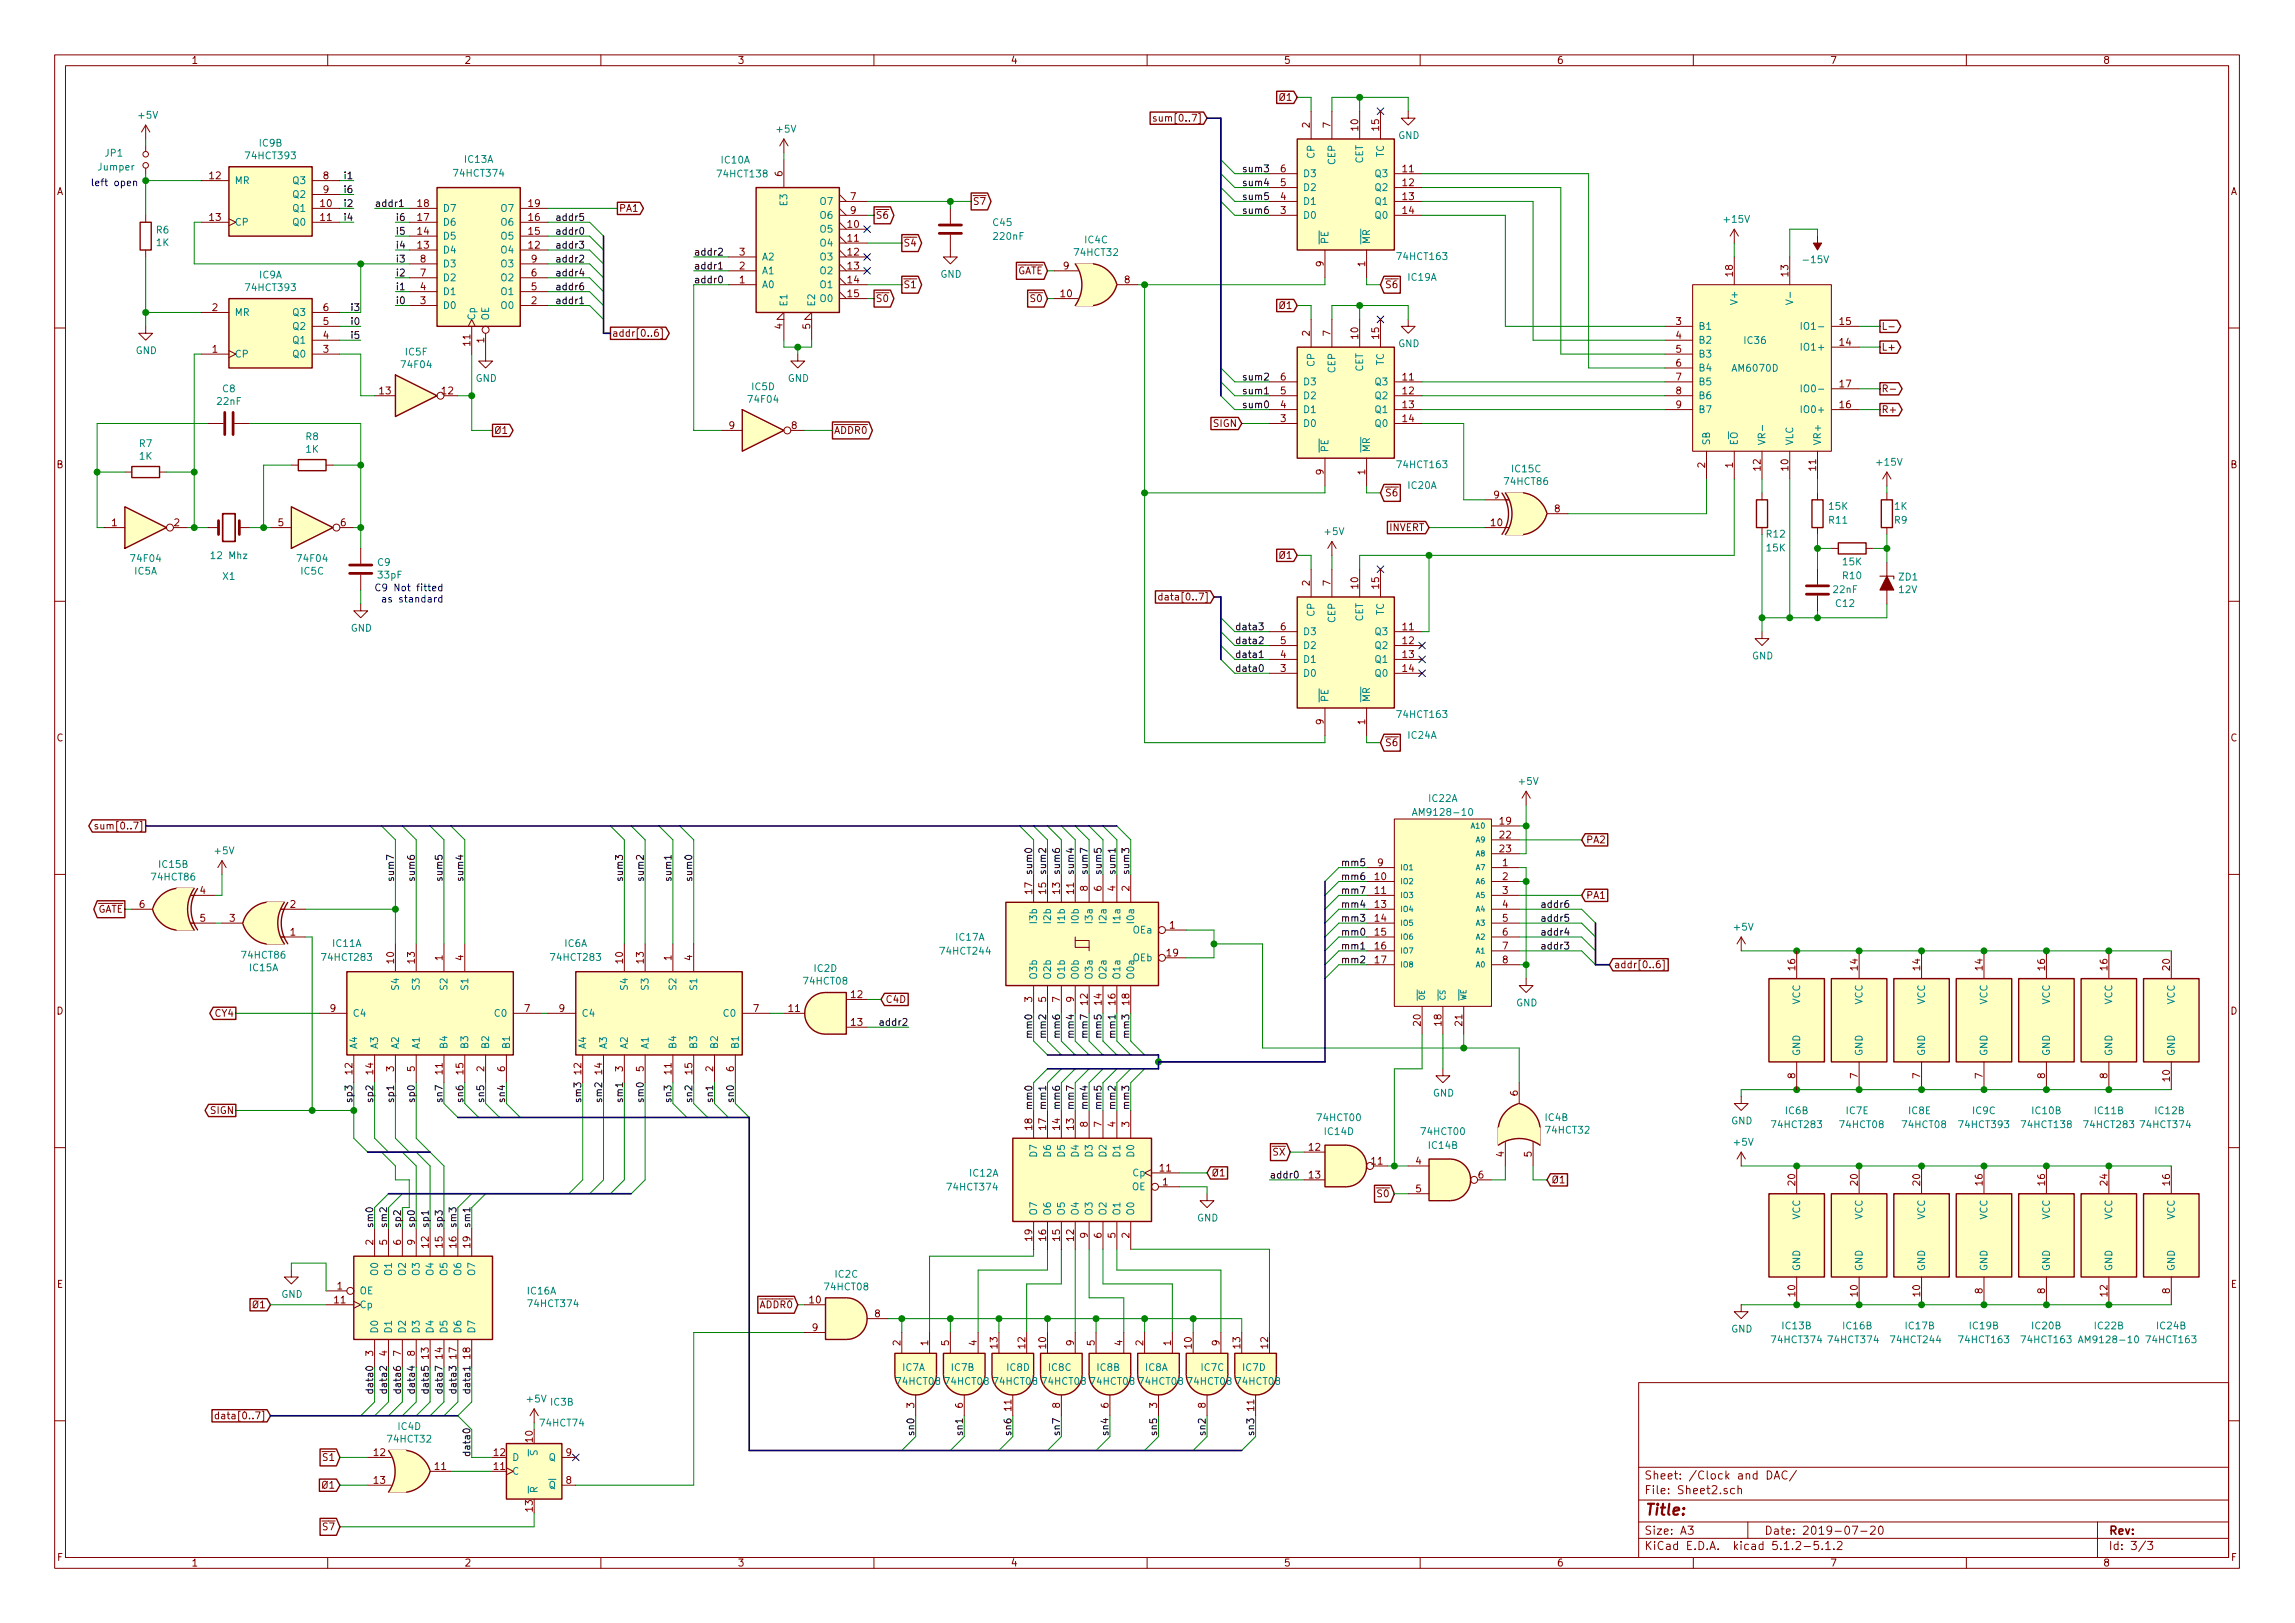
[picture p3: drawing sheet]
<svg xmlns="http://www.w3.org/2000/svg" width="420mm" height="297mm" viewBox="0 0 420 297" stroke-linecap="round" stroke-linejoin="round" font-family="sans-serif">
<defs><g id="words">
<text font-size="2.8" fill="#840000" x="301" y="277.3">Title:</text>
<g font-size="2.1" fill="#840000">
<text x="301" y="273.5">File: Sheet2.sch</text>
<text x="301" y="270.8">Sheet: /Clock and DAC/</text>
<text x="301" y="280.9">Size: A3</text>
<text x="323" y="280.9">Date: 2019-07-20</text>
<text x="386" y="280.9">Rev:</text>
<text x="301" y="283.7">KiCad E.D.A. kicad 5.1.2-5.1.2</text>
<text x="386" y="283.7">Id: 3/3</text>
</g>
<g font-size="1.8" fill="#840000">
<text x="35" y="11.7">1</text>
<text x="85" y="11.7">2</text>
<text x="135" y="11.7">3</text>
<text x="185" y="11.7">4</text>
<text x="235" y="11.7">5</text>
<text x="285" y="11.7">6</text>
<text x="335" y="11.7">7</text>
<text x="385" y="11.7">8</text>
<text x="212.4" y="22.3">sum[0..7]</text>
<text x="234.3" y="18.5">Ø1</text>
<text x="239.8" y="23.4" transform="rotate(-90 239.8 23.4)">2</text>
<text x="243.6" y="23.4" transform="rotate(-90 243.6 23.4)">7</text>
<text x="248.7" y="23.9" transform="rotate(-90 248.7 23.9)">10</text>
<text x="252.5" y="23.9" transform="rotate(-90 252.5 23.9)">15</text>
<text x="10.4" y="35.7">A</text>
<text x="38.4" y="32.8">12</text>
<text x="59.2" y="32.8">8</text>
<text x="59.2" y="35.3">9</text>
<text x="143.3" y="32.3" transform="rotate(-90 143.3 32.3)">6</text>
<text x="234.5" y="34.1">5</text>
<text x="234.5" y="31.5">6</text>
<text x="256.8" y="31.5">11</text>
<text x="256.8" y="34.1">12</text>
<text x="408.4" y="35.7">A</text>
<text x="38.4" y="40.4">13</text>
<text x="58.7" y="37.9">10</text>
<text x="58.7" y="40.4">11</text>
<text x="76.5" y="40.4">17</text>
<text x="76.5" y="37.9">18</text>
<text x="96.8" y="40.4">16</text>
<text x="96.8" y="37.9">19</text>
<text x="113.3" y="38.8">PA1</text>
<text x="155.2" y="41.7">10</text>
<text x="155.7" y="36.6">7</text>
<text x="155.7" y="39.2">9</text>
<text x="160.3" y="40">S6</text>
<text x="178.1" y="37.5">S7</text>
<text x="234.5" y="39.2">3</text>
<text x="234.5" y="36.6">4</text>
<text x="256.8" y="36.6">13</text>
<text x="256.8" y="39.2">14</text>
<text x="76.5" y="45.5">13</text>
<text x="76.5" y="43">14</text>
<text x="96.8" y="45.5">12</text>
<text x="96.8" y="43">15</text>
<text x="135.4" y="46.8">3</text>
<text x="155.2" y="44.2">11</text>
<text x="155.2" y="46.8">12</text>
<text x="165.4" y="45.1">S4</text>
<text x="77" y="53.1">4</text>
<text x="77" y="50.6">7</text>
<text x="77" y="48">8</text>
<text x="97.3" y="53.1">5</text>
<text x="97.3" y="50.6">6</text>
<text x="97.3" y="48">9</text>
<text x="135.4" y="51.9">1</text>
<text x="135.4" y="49.3">2</text>
<text x="155.2" y="49.3">13</text>
<text x="155.2" y="51.9">14</text>
<text x="165.4" y="52.7">S1</text>
<text x="186.1" y="50.2">GATE</text>
<text x="194.7" y="49.3">9</text>
<text x="205.9" y="51.9">8</text>
<text x="242.3" y="48.8" transform="rotate(-90 242.3 48.8)">9</text>
<text x="249.9" y="48.8" transform="rotate(-90 249.9 48.8)">1</text>
<text x="253.5" y="52.7">S6</text>
<text x="317.2" y="50.5" transform="rotate(-90 317.2 50.5)">18</text>
<text x="327.4" y="50.5" transform="rotate(-90 327.4 50.5)">13</text>
<text x="38.9" y="56.9">2</text>
<text x="59.2" y="59.5">5</text>
<text x="59.2" y="56.9">6</text>
<text x="77" y="55.7">3</text>
<text x="97.3" y="55.7">2</text>
<text x="155.2" y="54.4">15</text>
<text x="160.3" y="55.3">S0</text>
<text x="188.8" y="55.3">S0</text>
<text x="194.2" y="54.4">10</text>
<text x="234.3" y="56.6">Ø1</text>
<text x="306.9" y="59.5">3</text>
<text x="336.9" y="59.5">15</text>
<text x="38.9" y="64.6">1</text>
<text x="59.2" y="64.6">3</text>
<text x="59.2" y="62">4</text>
<text x="86.1" y="63.2" transform="rotate(-90 86.1 63.2)">11</text>
<text x="88.6" y="62.7" transform="rotate(-90 88.6 62.7)">1</text>
<text x="112" y="61.6">addr[0..6]</text>
<text x="143.3" y="60.2" transform="rotate(-90 143.3 60.2)">4</text>
<text x="148.3" y="60.2" transform="rotate(-90 148.3 60.2)">5</text>
<text x="239.8" y="61.5" transform="rotate(-90 239.8 61.5)">2</text>
<text x="243.6" y="61.5" transform="rotate(-90 243.6 61.5)">7</text>
<text x="248.7" y="62" transform="rotate(-90 248.7 62)">10</text>
<text x="252.5" y="62" transform="rotate(-90 252.5 62)">15</text>
<text x="306.9" y="62">4</text>
<text x="306.9" y="64.6">5</text>
<text x="336.9" y="63.3">14</text>
<text x="344.4" y="64.2">L+</text>
<text x="234.5" y="69.6">6</text>
<text x="256.8" y="69.6">11</text>
<text x="306.9" y="67.1">6</text>
<text x="306.9" y="69.6">7</text>
<text x="336.9" y="70.9">17</text>
<text x="344.4" y="71.8">R-</text>
<text x="69.5" y="72.2">13</text>
<text x="80.9" y="72.2">12</text>
<text x="234.5" y="77.3">3</text>
<text x="234.5" y="74.7">4</text>
<text x="234.5" y="72.2">5</text>
<text x="256.8" y="72.2">12</text>
<text x="256.8" y="74.7">13</text>
<text x="256.8" y="77.3">14</text>
<text x="306.9" y="72.2">8</text>
<text x="306.9" y="74.7">9</text>
<text x="336.9" y="74.7">16</text>
<text x="344.4" y="75.6">R+</text>
<text x="90.4" y="79.4">Ø1</text>
<text x="133.5" y="78.5">9</text>
<text x="144.9" y="78.5">8</text>
<text x="152.7" y="79.4">ADDR0</text>
<text x="222.2" y="78.1">SIGN</text>
<text x="10.4" y="85.7">B</text>
<text x="242.3" y="86.9" transform="rotate(-90 242.3 86.9)">9</text>
<text x="249.9" y="86.9" transform="rotate(-90 249.9 86.9)">1</text>
<text x="312.2" y="85.6" transform="rotate(-90 312.2 85.6)">2</text>
<text x="317.2" y="85.6" transform="rotate(-90 317.2 85.6)">1</text>
<text x="322.3" y="86.1" transform="rotate(-90 322.3 86.1)">12</text>
<text x="327.4" y="86.1" transform="rotate(-90 327.4 86.1)">10</text>
<text x="332.5" y="86.1" transform="rotate(-90 332.5 86.1)">11</text>
<text x="408.4" y="85.7">B</text>
<text x="253.5" y="90.8">S6</text>
<text x="273.5" y="91.2">9</text>
<text x="284.6" y="93.8">8</text>
<text x="20.5" y="96.3">1</text>
<text x="31.9" y="96.3">2</text>
<text x="51" y="96.3">5</text>
<text x="62.4" y="96.3">6</text>
<text x="254.4" y="97.2">INVERT</text>
<text x="273" y="96.3">10</text>
<text x="234.3" y="102.3">Ø1</text>
<text x="239.8" y="107.2" transform="rotate(-90 239.8 107.2)">2</text>
<text x="243.6" y="107.2" transform="rotate(-90 243.6 107.2)">7</text>
<text x="248.7" y="107.7" transform="rotate(-90 248.7 107.7)">10</text>
<text x="252.5" y="107.7" transform="rotate(-90 252.5 107.7)">15</text>
<text x="213.7" y="109.9">data[0..7]</text>
<text x="234.5" y="117.9">5</text>
<text x="234.5" y="115.4">6</text>
<text x="256.8" y="115.4">11</text>
<text x="256.8" y="117.9">12</text>
<text x="234.5" y="123">3</text>
<text x="234.5" y="120.4">4</text>
<text x="256.8" y="120.4">13</text>
<text x="256.8" y="123">14</text>
<text x="10.4" y="135.7">C</text>
<text x="242.3" y="132.6" transform="rotate(-90 242.3 132.6)">9</text>
<text x="249.9" y="132.6" transform="rotate(-90 249.9 132.6)">1</text>
<text x="253.5" y="136.6">S6</text>
<text x="408.4" y="135.7">C</text>
<text x="18.6" y="151.8">sum[0..7]</text>
<text x="274.6" y="150.9">19</text>
<text x="274.6" y="153.5">22</text>
<text x="274.6" y="156">23</text>
<text x="290.3" y="154.3">PA2</text>
<text x="251.8" y="161.1">10</text>
<text x="252.2" y="158.5">9</text>
<text x="275.1" y="158.5">1</text>
<text x="275.1" y="161.1">2</text>
<text x="17.7" y="167">GATE</text>
<text x="25.6" y="166.2">6</text>
<text x="36.7" y="163.6">4</text>
<text x="53.2" y="166.2">2</text>
<text x="189" y="163.6" transform="rotate(-90 189 163.6)">17</text>
<text x="191.5" y="163.6" transform="rotate(-90 191.5 163.6)">15</text>
<text x="194.1" y="163.6" transform="rotate(-90 194.1 163.6)">13</text>
<text x="196.6" y="163.6" transform="rotate(-90 196.6 163.6)">11</text>
<text x="199.1" y="163.1" transform="rotate(-90 199.1 163.1)">8</text>
<text x="201.7" y="163.1" transform="rotate(-90 201.7 163.1)">6</text>
<text x="204.2" y="163.1" transform="rotate(-90 204.2 163.1)">4</text>
<text x="206.8" y="163.1" transform="rotate(-90 206.8 163.1)">2</text>
<text x="251.8" y="163.6">11</text>
<text x="251.8" y="166.2">13</text>
<text x="275.1" y="163.6">3</text>
<text x="275.1" y="166.2">4</text>
<text x="290.3" y="164.5">PA1</text>
<text x="36.7" y="168.7">5</text>
<text x="42.1" y="168.7">3</text>
<text x="53.2" y="171.2">1</text>
<text x="214.1" y="170">1</text>
<text x="251.8" y="168.7">14</text>
<text x="251.8" y="171.2">15</text>
<text x="251.8" y="173.8">16</text>
<text x="275.1" y="168.7">5</text>
<text x="275.1" y="171.2">6</text>
<text x="275.1" y="173.8">7</text>
<text x="72.1" y="176.3" transform="rotate(-90 72.1 176.3)">10</text>
<text x="75.9" y="176.3" transform="rotate(-90 75.9 176.3)">13</text>
<text x="81" y="175.8" transform="rotate(-90 81 175.8)">1</text>
<text x="84.8" y="175.8" transform="rotate(-90 84.8 175.8)">4</text>
<text x="114" y="176.3" transform="rotate(-90 114 176.3)">10</text>
<text x="117.9" y="176.3" transform="rotate(-90 117.9 176.3)">13</text>
<text x="122.9" y="175.8" transform="rotate(-90 122.9 175.8)">1</text>
<text x="126.7" y="175.8" transform="rotate(-90 126.7 175.8)">4</text>
<text x="213.7" y="175">19</text>
<text x="251.8" y="176.3">17</text>
<text x="275.1" y="176.3">8</text>
<text x="295.4" y="177.2">addr[0..6]</text>
<text x="328.7" y="177.5" transform="rotate(-90 328.7 177.5)">16</text>
<text x="340.1" y="177.5" transform="rotate(-90 340.1 177.5)">14</text>
<text x="351.5" y="177.5" transform="rotate(-90 351.5 177.5)">14</text>
<text x="363" y="177.5" transform="rotate(-90 363 177.5)">14</text>
<text x="374.4" y="177.5" transform="rotate(-90 374.4 177.5)">16</text>
<text x="385.8" y="177.5" transform="rotate(-90 385.8 177.5)">16</text>
<text x="397.3" y="177.5" transform="rotate(-90 397.3 177.5)">20</text>
<text x="10.4" y="185.7">D</text>
<text x="60.5" y="185.2">9</text>
<text x="96" y="185.2">7</text>
<text x="102.4" y="185.2">9</text>
<text x="137.9" y="185.2">7</text>
<text x="144.4" y="185.2">11</text>
<text x="155.9" y="182.7">12</text>
<text x="162.1" y="183.6">C4D</text>
<text x="189" y="183.4" transform="rotate(-90 189 183.4)">3</text>
<text x="191.5" y="183.4" transform="rotate(-90 191.5 183.4)">5</text>
<text x="194.1" y="183.4" transform="rotate(-90 194.1 183.4)">7</text>
<text x="196.6" y="183.4" transform="rotate(-90 196.6 183.4)">9</text>
<text x="199.1" y="183.9" transform="rotate(-90 199.1 183.9)">12</text>
<text x="201.7" y="183.9" transform="rotate(-90 201.7 183.9)">14</text>
<text x="204.2" y="183.9" transform="rotate(-90 204.2 183.9)">16</text>
<text x="206.8" y="183.9" transform="rotate(-90 206.8 183.9)">18</text>
<text x="408.4" y="185.7">D</text>
<text x="39.5" y="186.1">CY4</text>
<text x="155.9" y="187.7">13</text>
<text x="260.1" y="187.7" transform="rotate(-90 260.1 187.7)">20</text>
<text x="263.9" y="187.7" transform="rotate(-90 263.9 187.7)">18</text>
<text x="267.7" y="187.7" transform="rotate(-90 267.7 187.7)">21</text>
<text x="64.5" y="196.6" transform="rotate(-90 64.5 196.6)">12</text>
<text x="68.3" y="196.6" transform="rotate(-90 68.3 196.6)">14</text>
<text x="72.1" y="196.1" transform="rotate(-90 72.1 196.1)">3</text>
<text x="75.9" y="196.1" transform="rotate(-90 75.9 196.1)">5</text>
<text x="81" y="196.6" transform="rotate(-90 81 196.6)">11</text>
<text x="84.8" y="196.6" transform="rotate(-90 84.8 196.6)">15</text>
<text x="88.6" y="196.1" transform="rotate(-90 88.6 196.1)">2</text>
<text x="92.5" y="196.1" transform="rotate(-90 92.5 196.1)">6</text>
<text x="106.4" y="196.6" transform="rotate(-90 106.4 196.6)">12</text>
<text x="110.2" y="196.6" transform="rotate(-90 110.2 196.6)">14</text>
<text x="114" y="196.1" transform="rotate(-90 114 196.1)">3</text>
<text x="117.9" y="196.1" transform="rotate(-90 117.9 196.1)">5</text>
<text x="122.9" y="196.6" transform="rotate(-90 122.9 196.6)">11</text>
<text x="126.7" y="196.6" transform="rotate(-90 126.7 196.6)">15</text>
<text x="130.6" y="196.1" transform="rotate(-90 130.6 196.1)">2</text>
<text x="134.4" y="196.1" transform="rotate(-90 134.4 196.1)">6</text>
<text x="328.7" y="197.4" transform="rotate(-90 328.7 197.4)">8</text>
<text x="340.1" y="197.4" transform="rotate(-90 340.1 197.4)">7</text>
<text x="351.5" y="197.4" transform="rotate(-90 351.5 197.4)">7</text>
<text x="363" y="197.4" transform="rotate(-90 363 197.4)">7</text>
<text x="374.4" y="197.4" transform="rotate(-90 374.4 197.4)">8</text>
<text x="385.8" y="197.4" transform="rotate(-90 385.8 197.4)">8</text>
<text x="397.3" y="197.9" transform="rotate(-90 397.3 197.9)">10</text>
<text x="38.6" y="203.9">SIGN</text>
<text x="277.9" y="200.5" transform="rotate(-90 277.9 200.5)">6</text>
<text x="189" y="206.7" transform="rotate(-90 189 206.7)">18</text>
<text x="191.5" y="206.7" transform="rotate(-90 191.5 206.7)">17</text>
<text x="194.1" y="206.7" transform="rotate(-90 194.1 206.7)">14</text>
<text x="196.6" y="206.7" transform="rotate(-90 196.6 206.7)">13</text>
<text x="199.1" y="206.3" transform="rotate(-90 199.1 206.3)">8</text>
<text x="201.7" y="206.3" transform="rotate(-90 201.7 206.3)">7</text>
<text x="204.2" y="206.3" transform="rotate(-90 204.2 206.3)">4</text>
<text x="206.8" y="206.3" transform="rotate(-90 206.8 206.3)">3</text>
<text x="212.4" y="214.4">11</text>
<text x="221.8" y="215.3">Ø1</text>
<text x="233.1" y="211.5">SX</text>
<text x="239.7" y="210.6">12</text>
<text x="239.7" y="215.7">13</text>
<text x="251.1" y="213.1">11</text>
<text x="259.2" y="213.1">4</text>
<text x="270.7" y="215.7">6</text>
<text x="275.3" y="211.7" transform="rotate(-90 275.3 211.7)">4</text>
<text x="280.4" y="211.7" transform="rotate(-90 280.4 211.7)">5</text>
<text x="212.9" y="217">1</text>
<text x="252.3" y="219.1">S0</text>
<text x="259.2" y="218.2">5</text>
<text x="284" y="216.6">Ø1</text>
<text x="328.7" y="216.9" transform="rotate(-90 328.7 216.9)">20</text>
<text x="340.1" y="216.9" transform="rotate(-90 340.1 216.9)">20</text>
<text x="351.5" y="216.9" transform="rotate(-90 351.5 216.9)">20</text>
<text x="363" y="216.9" transform="rotate(-90 363 216.9)">16</text>
<text x="374.4" y="216.9" transform="rotate(-90 374.4 216.9)">16</text>
<text x="385.8" y="216.9" transform="rotate(-90 385.8 216.9)">24</text>
<text x="397.3" y="216.9" transform="rotate(-90 397.3 216.9)">16</text>
<text x="68.3" y="227.8" transform="rotate(-90 68.3 227.8)">2</text>
<text x="70.9" y="227.8" transform="rotate(-90 70.9 227.8)">5</text>
<text x="73.4" y="227.8" transform="rotate(-90 73.4 227.8)">6</text>
<text x="75.9" y="227.8" transform="rotate(-90 75.9 227.8)">9</text>
<text x="189" y="227.1" transform="rotate(-90 189 227.1)">19</text>
<text x="191.5" y="227.1" transform="rotate(-90 191.5 227.1)">16</text>
<text x="194.1" y="227.1" transform="rotate(-90 194.1 227.1)">15</text>
<text x="196.6" y="227.1" transform="rotate(-90 196.6 227.1)">12</text>
<text x="199.1" y="226.6" transform="rotate(-90 199.1 226.6)">9</text>
<text x="201.7" y="226.6" transform="rotate(-90 201.7 226.6)">6</text>
<text x="204.2" y="226.6" transform="rotate(-90 204.2 226.6)">5</text>
<text x="206.8" y="226.6" transform="rotate(-90 206.8 226.6)">2</text>
<text x="78.5" y="228.3" transform="rotate(-90 78.5 228.3)">12</text>
<text x="81" y="228.3" transform="rotate(-90 81 228.3)">15</text>
<text x="83.6" y="228.3" transform="rotate(-90 83.6 228.3)">16</text>
<text x="86.1" y="228.3" transform="rotate(-90 86.1 228.3)">19</text>
<text x="10.4" y="235.7">E</text>
<text x="46.4" y="239.4">Ø1</text>
<text x="61.3" y="238.5">11</text>
<text x="61.7" y="236">1</text>
<text x="139.2" y="239.4">ADDR0</text>
<text x="148.3" y="238.5">10</text>
<text x="328.7" y="237.2" transform="rotate(-90 328.7 237.2)">10</text>
<text x="340.1" y="237.2" transform="rotate(-90 340.1 237.2)">10</text>
<text x="351.5" y="237.2" transform="rotate(-90 351.5 237.2)">10</text>
<text x="363" y="236.7" transform="rotate(-90 363 236.7)">8</text>
<text x="374.4" y="236.7" transform="rotate(-90 374.4 236.7)">8</text>
<text x="385.8" y="237.2" transform="rotate(-90 385.8 237.2)">12</text>
<text x="397.3" y="236.7" transform="rotate(-90 397.3 236.7)">8</text>
<text x="408.4" y="235.7">E</text>
<text x="148.7" y="243.6">9</text>
<text x="160.2" y="241.1">8</text>
<text x="68.3" y="248.2" transform="rotate(-90 68.3 248.2)">3</text>
<text x="70.9" y="248.2" transform="rotate(-90 70.9 248.2)">4</text>
<text x="73.4" y="248.2" transform="rotate(-90 73.4 248.2)">7</text>
<text x="75.9" y="248.2" transform="rotate(-90 75.9 248.2)">8</text>
<text x="78.5" y="248.7" transform="rotate(-90 78.5 248.7)">13</text>
<text x="81" y="248.7" transform="rotate(-90 81 248.7)">14</text>
<text x="83.6" y="248.7" transform="rotate(-90 83.6 248.7)">17</text>
<text x="86.1" y="248.7" transform="rotate(-90 86.1 248.7)">18</text>
<text x="164.8" y="246.3" transform="rotate(-90 164.8 246.3)">2</text>
<text x="169.9" y="246.3" transform="rotate(-90 169.9 246.3)">1</text>
<text x="173.7" y="246.3" transform="rotate(-90 173.7 246.3)">5</text>
<text x="178.8" y="246.3" transform="rotate(-90 178.8 246.3)">4</text>
<text x="182.6" y="246.7" transform="rotate(-90 182.6 246.7)">13</text>
<text x="187.7" y="246.7" transform="rotate(-90 187.7 246.7)">12</text>
<text x="191.5" y="246.7" transform="rotate(-90 191.5 246.7)">10</text>
<text x="196.6" y="246.3" transform="rotate(-90 196.6 246.3)">9</text>
<text x="200.4" y="246.3" transform="rotate(-90 200.4 246.3)">5</text>
<text x="205.5" y="246.3" transform="rotate(-90 205.5 246.3)">4</text>
<text x="209.3" y="246.3" transform="rotate(-90 209.3 246.3)">2</text>
<text x="214.4" y="246.3" transform="rotate(-90 214.4 246.3)">1</text>
<text x="218.2" y="246.7" transform="rotate(-90 218.2 246.7)">10</text>
<text x="223.3" y="246.3" transform="rotate(-90 223.3 246.3)">9</text>
<text x="227.1" y="246.7" transform="rotate(-90 227.1 246.7)">13</text>
<text x="232.2" y="246.7" transform="rotate(-90 232.2 246.7)">12</text>
<text x="167.4" y="257.7" transform="rotate(-90 167.4 257.7)">3</text>
<text x="176.3" y="257.7" transform="rotate(-90 176.3 257.7)">6</text>
<text x="194.1" y="257.7" transform="rotate(-90 194.1 257.7)">8</text>
<text x="202.9" y="257.7" transform="rotate(-90 202.9 257.7)">6</text>
<text x="211.8" y="257.7" transform="rotate(-90 211.8 257.7)">3</text>
<text x="220.7" y="257.7" transform="rotate(-90 220.7 257.7)">8</text>
<text x="41" y="259.8">data[0..7]</text>
<text x="97.5" y="263.9" transform="rotate(-90 97.5 263.9)">10</text>
<text x="185.2" y="258.2" transform="rotate(-90 185.2 258.2)">11</text>
<text x="229.6" y="258.2" transform="rotate(-90 229.6 258.2)">11</text>
<text x="59.3" y="267.4">S1</text>
<text x="68.5" y="266.5">12</text>
<text x="79.7" y="269">11</text>
<text x="90.5" y="269">11</text>
<text x="90.5" y="266.5">12</text>
<text x="103.7" y="266.5">9</text>
<text x="59.1" y="272.5">Ø1</text>
<text x="68.5" y="271.6">13</text>
<text x="103.7" y="271.6">8</text>
<text x="59.3" y="280.1">S7</text>
<text x="97.5" y="276.6" transform="rotate(-90 97.5 276.6)">13</text>
<text x="10.5" y="285.7">F</text>
<text x="35" y="286.7">1</text>
<text x="85" y="286.7">2</text>
<text x="135" y="286.7">3</text>
<text x="185" y="286.7">4</text>
<text x="235" y="286.7">5</text>
<text x="285" y="286.7">6</text>
<text x="335" y="286.7">7</text>
<text x="385" y="286.7">8</text>
<text x="408.5" y="285.7">F</text>
</g>
<g font-size="1.8" fill="#008484">
<text x="25.5" y="21.7">+5V</text>
<text x="19.3" y="28.7">JP1</text>
<text x="45.3" y="29.1">74HCT393</text>
<text x="47.5" y="26.8">IC9B</text>
<text x="85.1" y="29.8">IC13A</text>
<text x="132.1" y="29.9">IC10A</text>
<text x="142.3" y="24.3">+5V</text>
<text x="240.7" y="28.9" transform="rotate(-90 240.7 28.9)">CP</text>
<text x="249.6" y="30" transform="rotate(-90 249.6 30)">CET</text>
<text x="253.4" y="28.8" transform="rotate(-90 253.4 28.8)">TC</text>
<text x="256" y="25.4">GND</text>
<text x="18.1" y="31.2">Jumper</text>
<text x="42.9" y="33.7">MR</text>
<text x="53.8" y="33.7">Q3</text>
<text x="83.4" y="32.3">74HCT374</text>
<text x="131.6" y="32.5">74HCT138</text>
<text x="238.5" y="35">D2</text>
<text x="238.5" y="32.4">D3</text>
<text x="244.5" y="30.1" transform="rotate(-90 244.5 30.1)">CEP</text>
<text x="251.9" y="32.4">Q3</text>
<text x="251.9" y="35">Q2</text>
<text x="42.9" y="41.3">CP</text>
<text x="53.8" y="38.8">Q1</text>
<text x="53.8" y="41.3">Q0</text>
<text x="53.8" y="36.2">Q2</text>
<text x="81" y="41.3">D6</text>
<text x="81" y="38.8">D7</text>
<text x="91.9" y="41.3">O6</text>
<text x="91.9" y="38.8">O7</text>
<text x="144.1" y="37.5" transform="rotate(-90 144.1 37.5)">E3</text>
<text x="150.3" y="37.5">O7</text>
<text x="150.3" y="40">O6</text>
<text x="181.9" y="41.4">C45</text>
<text x="238.5" y="40">D0</text>
<text x="238.5" y="37.5">D1</text>
<text x="251.9" y="37.5">Q1</text>
<text x="251.9" y="40">Q0</text>
<text x="315.8" y="40.8">+15V</text>
<text x="28.7" y="42.7">R6</text>
<text x="28.7" y="45">1K</text>
<text x="81" y="46.4">D4</text>
<text x="81" y="43.9">D5</text>
<text x="91.9" y="46.4">O4</text>
<text x="91.9" y="43.9">O5</text>
<text x="139.4" y="47.7">A2</text>
<text x="150.3" y="42.6">O5</text>
<text x="150.3" y="45.1">O4</text>
<text x="150.3" y="47.7">O3</text>
<text x="182.1" y="43.9">220nF</text>
<text x="196.9" y="46.8">74HCT32</text>
<text x="198.7" y="44.5">IC4C</text>
<text x="243.2" y="44.7" transform="rotate(-90 243.2 44.7)">PE</text>
<text x="250.8" y="44.7" transform="rotate(-90 250.8 44.7)">MR</text>
<text x="256.1" y="47.6">74HCT163</text>
<text x="45.3" y="53.3">74HCT393</text>
<text x="47.5" y="51">IC9A</text>
<text x="81" y="51.5">D2</text>
<text x="81" y="48.9">D3</text>
<text x="91.9" y="51.5">O2</text>
<text x="91.9" y="48.9">O3</text>
<text x="139.4" y="52.7">A0</text>
<text x="139.4" y="50.2">A1</text>
<text x="150.3" y="50.2">O2</text>
<text x="150.3" y="52.7">O1</text>
<text x="172.2" y="50.8">GND</text>
<text x="257.9" y="51.4">IC19A</text>
<text x="330.5" y="48.2">-15V</text>
<text x="42.9" y="57.8">MR</text>
<text x="53.8" y="57.8">Q3</text>
<text x="81" y="56.6">D0</text>
<text x="81" y="54">D1</text>
<text x="87" y="58.7" transform="rotate(-90 87 58.7)">Cp</text>
<text x="89.5" y="58.7" transform="rotate(-90 89.5 58.7)">OE</text>
<text x="91.9" y="56.6">O0</text>
<text x="91.9" y="54">O1</text>
<text x="144.1" y="56.2" transform="rotate(-90 144.1 56.2)">E1</text>
<text x="149.2" y="56.2" transform="rotate(-90 149.2 56.2)">E2</text>
<text x="150.3" y="55.3">O0</text>
<text x="318.1" y="55.3" transform="rotate(-90 318.1 55.3)">V+</text>
<text x="24.8" y="64.8">GND</text>
<text x="42.9" y="65.4">CP</text>
<text x="53.8" y="65.4">Q0</text>
<text x="53.8" y="62.9">Q1</text>
<text x="53.8" y="60.4">Q2</text>
<text x="74.3" y="65.1">IC5F</text>
<text x="256" y="63.5">GND</text>
<text x="310.9" y="60.4">B1</text>
<text x="310.9" y="62.9">B2</text>
<text x="310.9" y="65.4">B3</text>
<text x="319.5" y="63">IC36</text>
<text x="330.4" y="64.2">IO1+</text>
<text x="330.8" y="60.4">IO1-</text>
<text x="40.8" y="71.8">C8</text>
<text x="73.7" y="67.4">74F04</text>
<text x="87.1" y="69.9">GND</text>
<text x="137.7" y="71.4">IC5D</text>
<text x="144.2" y="69.9">GND</text>
<text x="238.5" y="70.5">D3</text>
<text x="240.7" y="67" transform="rotate(-90 240.7 67)">CP</text>
<text x="244.5" y="68.2" transform="rotate(-90 244.5 68.2)">CEP</text>
<text x="249.6" y="68.1" transform="rotate(-90 249.6 68.1)">CET</text>
<text x="251.9" y="70.5">Q3</text>
<text x="253.4" y="66.9" transform="rotate(-90 253.4 66.9)">TC</text>
<text x="310.9" y="68">B4</text>
<text x="310.9" y="70.5">B5</text>
<text x="317.3" y="68">AM6070D</text>
<text x="39.9" y="74.1">22nF</text>
<text x="137.2" y="73.7">74F04</text>
<text x="238.5" y="75.6">D1</text>
<text x="238.5" y="73.1">D2</text>
<text x="251.9" y="73.1">Q2</text>
<text x="251.9" y="75.6">Q1</text>
<text x="310.9" y="73.1">B6</text>
<text x="310.9" y="75.6">B7</text>
<text x="330.4" y="75.6">IO0+</text>
<text x="25.6" y="81.8">R7</text>
<text x="56" y="80.6">R8</text>
<text x="56" y="82.9">1K</text>
<text x="238.5" y="78.1">D0</text>
<text x="243.2" y="82.8" transform="rotate(-90 243.2 82.8)">PE</text>
<text x="250.8" y="82.8" transform="rotate(-90 250.8 82.8)">MR</text>
<text x="251.9" y="78.1">Q0</text>
<text x="313.1" y="81.6" transform="rotate(-90 313.1 81.6)">SB</text>
<text x="318.1" y="81.6" transform="rotate(-90 318.1 81.6)">EO</text>
<text x="323.2" y="81.6" transform="rotate(-90 323.2 81.6)">VR-</text>
<text x="328.3" y="81.6" transform="rotate(-90 328.3 81.6)">VLC</text>
<text x="333.4" y="81.6" transform="rotate(-90 333.4 81.6)">VR+</text>
<text x="25.6" y="84.1">1K</text>
<text x="256.1" y="85.7">74HCT163</text>
<text x="257.9" y="89.5">IC20A</text>
<text x="275.6" y="88.8">74HCT86</text>
<text x="276.9" y="86.4">IC15C</text>
<text x="343.7" y="85.2">+15V</text>
<text x="334.9" y="95.8">R11</text>
<text x="334.9" y="93.3">15K</text>
<text x="346.9" y="95.8">R9</text>
<text x="346.9" y="93.3">1K</text>
<text x="242.6" y="97.9">+5V</text>
<text x="323.5" y="98.4">R12</text>
<text x="323.5" y="100.9">15K</text>
<text x="24.2" y="102.9">74F04</text>
<text x="24.7" y="105.2">IC5A</text>
<text x="39" y="102.3">12 Mhz</text>
<text x="40.8" y="106.1">X1</text>
<text x="54.7" y="102.9">74F04</text>
<text x="55.1" y="105.2">IC5C</text>
<text x="69.2" y="103.6">C9</text>
<text x="69.3" y="105.9">33pF</text>
<text x="337.4" y="106">R10</text>
<text x="337.4" y="103.5">15K</text>
<text x="347.7" y="106.2">ZD1</text>
<text x="240.7" y="112.7" transform="rotate(-90 240.7 112.7)">CP</text>
<text x="244.5" y="113.9" transform="rotate(-90 244.5 113.9)">CEP</text>
<text x="249.6" y="113.8" transform="rotate(-90 249.6 113.8)">CET</text>
<text x="253.4" y="112.6" transform="rotate(-90 253.4 112.6)">TC</text>
<text x="335.7" y="108.5">22nF</text>
<text x="336.2" y="111.1">C12</text>
<text x="347.7" y="108.5">12V</text>
<text x="64.2" y="115.6">GND</text>
<text x="238.5" y="118.8">D2</text>
<text x="238.5" y="116.2">D3</text>
<text x="251.9" y="116.2">Q3</text>
<text x="251.9" y="118.8">Q2</text>
<text x="238.5" y="123.9">D0</text>
<text x="238.5" y="121.3">D1</text>
<text x="251.9" y="121.3">Q1</text>
<text x="251.9" y="123.9">Q0</text>
<text x="320.8" y="120.7">GND</text>
<text x="243.2" y="128.6" transform="rotate(-90 243.2 128.6)">PE</text>
<text x="250.8" y="128.6" transform="rotate(-90 250.8 128.6)">MR</text>
<text x="256.1" y="131.4">74HCT163</text>
<text x="257.9" y="135.2">IC24A</text>
<text x="278.2" y="143.6">+5V</text>
<text x="259.5" y="149.3">AM9128-10</text>
<text x="261.7" y="146.8">IC22A</text>
<text x="27.9" y="161.1">74HCT86</text>
<text x="29.2" y="158.8">IC15B</text>
<text x="39.4" y="156.3">+5V</text>
<text x="61" y="173.3">IC11A</text>
<text x="103.4" y="173.3">IC6A</text>
<text x="175.1" y="172.2">IC17A</text>
<text x="189.9" y="168.7" transform="rotate(-90 189.9 168.7)">I3b</text>
<text x="192.4" y="168.7" transform="rotate(-90 192.4 168.7)">I2b</text>
<text x="194.9" y="168.7" transform="rotate(-90 194.9 168.7)">I1b</text>
<text x="197.5" y="168.7" transform="rotate(-90 197.5 168.7)">I0b</text>
<text x="200" y="168.6" transform="rotate(-90 200 168.6)">I3a</text>
<text x="202.6" y="168.6" transform="rotate(-90 202.6 168.6)">I2a</text>
<text x="205.1" y="168.6" transform="rotate(-90 205.1 168.6)">I1a</text>
<text x="207.5" y="170.9">OEa</text>
<text x="207.6" y="168.6" transform="rotate(-90 207.6 168.6)">I0a</text>
<text x="317.6" y="170.3">+5V</text>
<text x="44.4" y="175.4">74HCT86</text>
<text x="45.8" y="177.8">IC15A</text>
<text x="59.2" y="175.9">74HCT283</text>
<text x="101.1" y="175.9">74HCT283</text>
<text x="149.1" y="177.9">IC2D</text>
<text x="172.4" y="174.7">74HCT244</text>
<text x="189.9" y="179.4" transform="rotate(-90 189.9 179.4)">O3b</text>
<text x="192.4" y="179.4" transform="rotate(-90 192.4 179.4)">O2b</text>
<text x="194.9" y="179.4" transform="rotate(-90 194.9 179.4)">O1b</text>
<text x="197.5" y="179.4" transform="rotate(-90 197.5 179.4)">O0b</text>
<text x="200" y="179.4" transform="rotate(-90 200 179.4)">O3a</text>
<text x="202.6" y="179.4" transform="rotate(-90 202.6 179.4)">O2a</text>
<text x="205.1" y="179.4" transform="rotate(-90 205.1 179.4)">O1a</text>
<text x="207.4" y="175.9">OEb</text>
<text x="207.6" y="179.4" transform="rotate(-90 207.6 179.4)">O0a</text>
<text x="73" y="181" transform="rotate(-90 73 181)">S4</text>
<text x="76.8" y="181" transform="rotate(-90 76.8 181)">S3</text>
<text x="81.9" y="181" transform="rotate(-90 81.9 181)">S2</text>
<text x="85.7" y="181" transform="rotate(-90 85.7 181)">S1</text>
<text x="114.9" y="181" transform="rotate(-90 114.9 181)">S4</text>
<text x="118.7" y="181" transform="rotate(-90 118.7 181)">S3</text>
<text x="123.8" y="181" transform="rotate(-90 123.8 181)">S2</text>
<text x="127.6" y="181" transform="rotate(-90 127.6 181)">S1</text>
<text x="147.3" y="180.2">74HCT08</text>
<text x="277.6" y="184.2">GND</text>
<text x="329.6" y="183.9" transform="rotate(-90 329.6 183.9)">VCC</text>
<text x="341" y="183.9" transform="rotate(-90 341 183.9)">VCC</text>
<text x="352.4" y="183.9" transform="rotate(-90 352.4 183.9)">VCC</text>
<text x="363.9" y="183.9" transform="rotate(-90 363.9 183.9)">VCC</text>
<text x="375.3" y="183.9" transform="rotate(-90 375.3 183.9)">VCC</text>
<text x="386.7" y="183.9" transform="rotate(-90 386.7 183.9)">VCC</text>
<text x="398.1" y="183.9" transform="rotate(-90 398.1 183.9)">VCC</text>
<text x="64.5" y="186.1">C4</text>
<text x="90.7" y="186.1">C0</text>
<text x="106.4" y="186.1">C4</text>
<text x="132.6" y="186.1">C0</text>
<text x="65.4" y="192.1" transform="rotate(-90 65.4 192.1)">A4</text>
<text x="69.2" y="192.1" transform="rotate(-90 69.2 192.1)">A3</text>
<text x="73" y="192.1" transform="rotate(-90 73 192.1)">A2</text>
<text x="76.8" y="192.1" transform="rotate(-90 76.8 192.1)">A1</text>
<text x="81.9" y="192.1" transform="rotate(-90 81.9 192.1)">B4</text>
<text x="85.7" y="192.1" transform="rotate(-90 85.7 192.1)">B3</text>
<text x="89.5" y="192.1" transform="rotate(-90 89.5 192.1)">B2</text>
<text x="93.3" y="192.1" transform="rotate(-90 93.3 192.1)">B1</text>
<text x="107.3" y="192.1" transform="rotate(-90 107.3 192.1)">A4</text>
<text x="111.1" y="192.1" transform="rotate(-90 111.1 192.1)">A3</text>
<text x="114.9" y="192.1" transform="rotate(-90 114.9 192.1)">A2</text>
<text x="118.7" y="192.1" transform="rotate(-90 118.7 192.1)">A1</text>
<text x="123.8" y="192.1" transform="rotate(-90 123.8 192.1)">B4</text>
<text x="127.6" y="192.1" transform="rotate(-90 127.6 192.1)">B3</text>
<text x="131.4" y="192.1" transform="rotate(-90 131.4 192.1)">B2</text>
<text x="135.3" y="192.1" transform="rotate(-90 135.3 192.1)">B1</text>
<text x="329.6" y="193.3" transform="rotate(-90 329.6 193.3)">GND</text>
<text x="341" y="193.3" transform="rotate(-90 341 193.3)">GND</text>
<text x="352.4" y="193.3" transform="rotate(-90 352.4 193.3)">GND</text>
<text x="363.9" y="193.3" transform="rotate(-90 363.9 193.3)">GND</text>
<text x="375.3" y="193.3" transform="rotate(-90 375.3 193.3)">GND</text>
<text x="386.7" y="193.3" transform="rotate(-90 386.7 193.3)">GND</text>
<text x="398.1" y="193.3" transform="rotate(-90 398.1 193.3)">GND</text>
<text x="262.3" y="200.7">GND</text>
<text x="326.9" y="203.9">IC6B</text>
<text x="338" y="203.9">IC7E</text>
<text x="349.5" y="203.9">IC8E</text>
<text x="361.2" y="203.9">IC9C</text>
<text x="372.2" y="203.9">IC10B</text>
<text x="383.6" y="203.9">IC11B</text>
<text x="394.7" y="203.9">IC12B</text>
<text x="241.3" y="205.2">74HCT00</text>
<text x="242.6" y="207.7">IC14D</text>
<text x="260.4" y="207.7">74HCT00</text>
<text x="282.9" y="205.2">IC4B</text>
<text x="283.2" y="207.5">74HCT32</text>
<text x="316.9" y="205.8">GND</text>
<text x="317.6" y="209.7">+5V</text>
<text x="324.7" y="206.5">74HCT283</text>
<text x="337" y="206.5">74HCT08</text>
<text x="348.5" y="206.5">74HCT08</text>
<text x="358.9" y="206.5">74HCT393</text>
<text x="370.4" y="206.5">74HCT138</text>
<text x="381.8" y="206.5">74HCT283</text>
<text x="392.2" y="206.5">74HCT374</text>
<text x="177.6" y="215.4">IC12A</text>
<text x="189.9" y="211.6" transform="rotate(-90 189.9 211.6)">D7</text>
<text x="192.4" y="211.6" transform="rotate(-90 192.4 211.6)">D6</text>
<text x="194.9" y="211.6" transform="rotate(-90 194.9 211.6)">D5</text>
<text x="197.5" y="211.6" transform="rotate(-90 197.5 211.6)">D4</text>
<text x="200" y="211.6" transform="rotate(-90 200 211.6)">D3</text>
<text x="202.6" y="211.6" transform="rotate(-90 202.6 211.6)">D2</text>
<text x="205.1" y="211.6" transform="rotate(-90 205.1 211.6)">D1</text>
<text x="207.4" y="215.3">Cp</text>
<text x="207.6" y="211.6" transform="rotate(-90 207.6 211.6)">D0</text>
<text x="261.7" y="210.3">IC14B</text>
<text x="173.7" y="217.9">74HCT374</text>
<text x="207.2" y="217.8">OE</text>
<text x="189.9" y="222.5" transform="rotate(-90 189.9 222.5)">O7</text>
<text x="192.4" y="222.5" transform="rotate(-90 192.4 222.5)">O6</text>
<text x="194.9" y="222.5" transform="rotate(-90 194.9 222.5)">O5</text>
<text x="197.5" y="222.5" transform="rotate(-90 197.5 222.5)">O4</text>
<text x="200" y="222.5" transform="rotate(-90 200 222.5)">O3</text>
<text x="202.6" y="222.5" transform="rotate(-90 202.6 222.5)">O2</text>
<text x="205.1" y="222.5" transform="rotate(-90 205.1 222.5)">O1</text>
<text x="207.6" y="222.5" transform="rotate(-90 207.6 222.5)">O0</text>
<text x="219.2" y="223.6">GND</text>
<text x="329.6" y="223.2" transform="rotate(-90 329.6 223.2)">VCC</text>
<text x="341" y="223.2" transform="rotate(-90 341 223.2)">VCC</text>
<text x="352.4" y="223.2" transform="rotate(-90 352.4 223.2)">VCC</text>
<text x="363.9" y="223.2" transform="rotate(-90 363.9 223.2)">VCC</text>
<text x="375.3" y="223.2" transform="rotate(-90 375.3 223.2)">VCC</text>
<text x="386.7" y="223.2" transform="rotate(-90 386.7 223.2)">VCC</text>
<text x="398.1" y="223.2" transform="rotate(-90 398.1 223.2)">VCC</text>
<text x="69.2" y="233.3" transform="rotate(-90 69.2 233.3)">O0</text>
<text x="71.8" y="233.3" transform="rotate(-90 71.8 233.3)">O1</text>
<text x="74.3" y="233.3" transform="rotate(-90 74.3 233.3)">O2</text>
<text x="76.8" y="233.3" transform="rotate(-90 76.8 233.3)">O3</text>
<text x="79.4" y="233.3" transform="rotate(-90 79.4 233.3)">O4</text>
<text x="81.9" y="233.3" transform="rotate(-90 81.9 233.3)">O5</text>
<text x="84.5" y="233.3" transform="rotate(-90 84.5 233.3)">O6</text>
<text x="87" y="233.3" transform="rotate(-90 87 233.3)">O7</text>
<text x="152.9" y="233.8">IC2C</text>
<text x="329.6" y="232.7" transform="rotate(-90 329.6 232.7)">GND</text>
<text x="341" y="232.7" transform="rotate(-90 341 232.7)">GND</text>
<text x="352.4" y="232.7" transform="rotate(-90 352.4 232.7)">GND</text>
<text x="363.9" y="232.7" transform="rotate(-90 363.9 232.7)">GND</text>
<text x="375.3" y="232.7" transform="rotate(-90 375.3 232.7)">GND</text>
<text x="386.7" y="232.7" transform="rotate(-90 386.7 232.7)">GND</text>
<text x="398.1" y="232.7" transform="rotate(-90 398.1 232.7)">GND</text>
<text x="51.5" y="237.5">GND</text>
<text x="65.8" y="236.9">OE</text>
<text x="65.8" y="239.4">Cp</text>
<text x="96.6" y="236.9">IC16A</text>
<text x="97" y="239.2">74HCT374</text>
<text x="151.2" y="236.2">74HCT08</text>
<text x="69.2" y="244.1" transform="rotate(-90 69.2 244.1)">D0</text>
<text x="71.8" y="244.1" transform="rotate(-90 71.8 244.1)">D1</text>
<text x="74.3" y="244.1" transform="rotate(-90 74.3 244.1)">D2</text>
<text x="76.8" y="244.1" transform="rotate(-90 76.8 244.1)">D3</text>
<text x="79.4" y="244.1" transform="rotate(-90 79.4 244.1)">D4</text>
<text x="81.9" y="244.1" transform="rotate(-90 81.9 244.1)">D5</text>
<text x="84.5" y="244.1" transform="rotate(-90 84.5 244.1)">D6</text>
<text x="87" y="244.1" transform="rotate(-90 87 244.1)">D7</text>
<text x="316.9" y="243.9">GND</text>
<text x="324.6" y="245.8">74HCT374</text>
<text x="326.4" y="243.3">IC13B</text>
<text x="335" y="245.8">74HCT374</text>
<text x="337.5" y="243.3">IC16B</text>
<text x="346.4" y="245.8">74HCT244</text>
<text x="349" y="243.3">IC17B</text>
<text x="358.9" y="245.8">74HCT163</text>
<text x="360.7" y="243.3">IC19B</text>
<text x="370.4" y="245.8">74HCT163</text>
<text x="372.1" y="243.3">IC20B</text>
<text x="381.5" y="245.8">AM9128-10</text>
<text x="383.6" y="243.3">IC22B</text>
<text x="393.2" y="245.8">74HCT163</text>
<text x="395" y="243.3">IC24B</text>
<text x="165.3" y="250.9">IC7A</text>
<text x="174.2" y="250.9">IC7B</text>
<text x="184.4" y="250.9">IC8D</text>
<text x="192" y="250.9">IC8C</text>
<text x="200.9" y="250.9">IC8B</text>
<text x="209.7" y="250.9">IC8A</text>
<text x="219.9" y="250.9">IC7C</text>
<text x="227.6" y="250.9">IC7D</text>
<text x="96.6" y="256.7">+5V</text>
<text x="100.9" y="257.3">IC3B</text>
<text x="164.3" y="253.5">74HCT08</text>
<text x="173.2" y="253.5">74HCT08</text>
<text x="182.1" y="253.5">74HCT08</text>
<text x="191" y="253.5">74HCT08</text>
<text x="199.9" y="253.5">74HCT08</text>
<text x="208.8" y="253.5">74HCT08</text>
<text x="217.7" y="253.5">74HCT08</text>
<text x="226.5" y="253.5">74HCT08</text>
<text x="72.9" y="261.7">IC4D</text>
<text x="99.1" y="261.1">74HCT74</text>
<text x="71.1" y="264">74HCT32</text>
<text x="93.7" y="269.9">C</text>
<text x="93.7" y="267.4">D</text>
<text x="98.4" y="266.4" transform="rotate(-90 98.4 266.4)">S</text>
<text x="100.5" y="267.4">Q</text>
<text x="98.4" y="273.3" transform="rotate(-90 98.4 273.3)">R</text>
<text x="100.5" y="272.5">Q</text>
</g>
<g font-size="1.8" fill="#0000c2">
<text x="18" y="34.1">left open</text>
<text x="70.8" y="108.2">C9 Not fitted</text>
<text x="71.3" y="110.3">as standard</text>
</g>
<g font-size="1.8">
<text x="63.3" y="32.8">i1</text>
<text x="63.3" y="35.3">i6</text>
<text x="227.3" y="31.5">sum3</text>
<text x="227.3" y="34.1">sum4</text>
<text x="63.3" y="37.9">i2</text>
<text x="63.3" y="40.4">i4</text>
<text x="68.6" y="37.9">addr1</text>
<text x="72.4" y="40.4">i6</text>
<text x="101.6" y="40.4">addr5</text>
<text x="227.3" y="36.6">sum5</text>
<text x="227.3" y="39.2">sum6</text>
<text x="72.4" y="43">i5</text>
<text x="72.4" y="45.5">i4</text>
<text x="101.6" y="45.5">addr3</text>
<text x="101.6" y="43">addr0</text>
<text x="127" y="46.8">addr2</text>
<text x="72.4" y="48">i3</text>
<text x="72.4" y="50.6">i2</text>
<text x="72.4" y="53.1">i1</text>
<text x="101.6" y="48">addr2</text>
<text x="101.6" y="50.6">addr4</text>
<text x="101.6" y="53.1">addr6</text>
<text x="127" y="51.9">addr0</text>
<text x="127" y="49.3">addr1</text>
<text x="64.6" y="56.9">i3</text>
<text x="64.6" y="59.5">i0</text>
<text x="72.4" y="55.7">i0</text>
<text x="101.6" y="55.7">addr1</text>
<text x="64.6" y="62">i5</text>
<text x="227.3" y="69.6">sum2</text>
<text x="227.3" y="72.2">sum1</text>
<text x="227.3" y="74.7">sum0</text>
<text x="226.1" y="115.4">data3</text>
<text x="226.1" y="117.9">data2</text>
<text x="226.1" y="120.4">data1</text>
<text x="226.1" y="123">data0</text>
<text x="72.1" y="160.9" transform="rotate(-90 72.1 160.9)">sum7</text>
<text x="75.9" y="160.9" transform="rotate(-90 75.9 160.9)">sum6</text>
<text x="81" y="160.9" transform="rotate(-90 81 160.9)">sum5</text>
<text x="84.8" y="160.9" transform="rotate(-90 84.8 160.9)">sum4</text>
<text x="114" y="160.9" transform="rotate(-90 114 160.9)">sum3</text>
<text x="117.9" y="160.9" transform="rotate(-90 117.9 160.9)">sum2</text>
<text x="122.9" y="160.9" transform="rotate(-90 122.9 160.9)">sum1</text>
<text x="126.7" y="160.9" transform="rotate(-90 126.7 160.9)">sum0</text>
<text x="189" y="159.6" transform="rotate(-90 189 159.6)">sum0</text>
<text x="191.5" y="159.6" transform="rotate(-90 191.5 159.6)">sum2</text>
<text x="194.1" y="159.6" transform="rotate(-90 194.1 159.6)">sum6</text>
<text x="196.6" y="159.6" transform="rotate(-90 196.6 159.6)">sum4</text>
<text x="199.1" y="159.6" transform="rotate(-90 199.1 159.6)">sum7</text>
<text x="201.7" y="159.6" transform="rotate(-90 201.7 159.6)">sum5</text>
<text x="204.2" y="159.6" transform="rotate(-90 204.2 159.6)">sum1</text>
<text x="206.8" y="159.6" transform="rotate(-90 206.8 159.6)">sum3</text>
<text x="246" y="158.5">mm5</text>
<text x="246" y="161.1">mm6</text>
<text x="246" y="166.2">mm4</text>
<text x="246" y="163.6">mm7</text>
<text x="281.9" y="166.2">addr6</text>
<text x="246" y="171.2">mm0</text>
<text x="246" y="173.8">mm1</text>
<text x="246" y="168.7">mm3</text>
<text x="281.9" y="173.8">addr3</text>
<text x="281.9" y="171.2">addr4</text>
<text x="281.9" y="168.7">addr5</text>
<text x="246" y="176.3">mm2</text>
<text x="161.5" y="187.7">addr2</text>
<text x="189" y="189.6" transform="rotate(-90 189 189.6)">mm0</text>
<text x="191.5" y="189.6" transform="rotate(-90 191.5 189.6)">mm2</text>
<text x="194.1" y="189.6" transform="rotate(-90 194.1 189.6)">mm6</text>
<text x="196.6" y="189.6" transform="rotate(-90 196.6 189.6)">mm4</text>
<text x="199.1" y="189.6" transform="rotate(-90 199.1 189.6)">mm7</text>
<text x="201.7" y="189.6" transform="rotate(-90 201.7 189.6)">mm5</text>
<text x="204.2" y="189.6" transform="rotate(-90 204.2 189.6)">mm1</text>
<text x="206.8" y="189.6" transform="rotate(-90 206.8 189.6)">mm3</text>
<text x="64.5" y="202" transform="rotate(-90 64.5 202)">sp3</text>
<text x="68.3" y="202" transform="rotate(-90 68.3 202)">sp2</text>
<text x="72.1" y="202" transform="rotate(-90 72.1 202)">sp1</text>
<text x="75.9" y="202" transform="rotate(-90 75.9 202)">sp0</text>
<text x="81" y="202" transform="rotate(-90 81 202)">sn7</text>
<text x="84.8" y="202" transform="rotate(-90 84.8 202)">sn6</text>
<text x="88.6" y="202" transform="rotate(-90 88.6 202)">sn5</text>
<text x="92.5" y="202" transform="rotate(-90 92.5 202)">sn4</text>
<text x="106.4" y="202" transform="rotate(-90 106.4 202)">sm3</text>
<text x="110.2" y="202" transform="rotate(-90 110.2 202)">sm2</text>
<text x="114" y="202" transform="rotate(-90 114 202)">sm1</text>
<text x="117.9" y="202" transform="rotate(-90 117.9 202)">sm0</text>
<text x="122.9" y="202" transform="rotate(-90 122.9 202)">sn3</text>
<text x="126.7" y="202" transform="rotate(-90 126.7 202)">sn2</text>
<text x="130.6" y="202" transform="rotate(-90 130.6 202)">sn1</text>
<text x="134.4" y="202" transform="rotate(-90 134.4 202)">sn0</text>
<text x="189" y="203.2" transform="rotate(-90 189 203.2)">mm0</text>
<text x="191.5" y="203.2" transform="rotate(-90 191.5 203.2)">mm1</text>
<text x="194.1" y="203.2" transform="rotate(-90 194.1 203.2)">mm6</text>
<text x="196.6" y="203.2" transform="rotate(-90 196.6 203.2)">mm7</text>
<text x="199.1" y="203.2" transform="rotate(-90 199.1 203.2)">mm4</text>
<text x="201.7" y="203.2" transform="rotate(-90 201.7 203.2)">mm5</text>
<text x="204.2" y="203.2" transform="rotate(-90 204.2 203.2)">mm2</text>
<text x="206.8" y="203.2" transform="rotate(-90 206.8 203.2)">mm3</text>
<text x="232.4" y="215.7">addr0</text>
<text x="68.3" y="224.8" transform="rotate(-90 68.3 224.8)">sm0</text>
<text x="70.9" y="224.8" transform="rotate(-90 70.9 224.8)">sm2</text>
<text x="73.4" y="224.8" transform="rotate(-90 73.4 224.8)">sp2</text>
<text x="75.9" y="224.8" transform="rotate(-90 75.9 224.8)">sp0</text>
<text x="78.5" y="224.8" transform="rotate(-90 78.5 224.8)">sp1</text>
<text x="81" y="224.8" transform="rotate(-90 81 224.8)">sp3</text>
<text x="83.6" y="224.8" transform="rotate(-90 83.6 224.8)">sm3</text>
<text x="86.1" y="224.8" transform="rotate(-90 86.1 224.8)">sm1</text>
<text x="68.3" y="255.3" transform="rotate(-90 68.3 255.3)">data0</text>
<text x="70.9" y="255.3" transform="rotate(-90 70.9 255.3)">data2</text>
<text x="73.4" y="255.3" transform="rotate(-90 73.4 255.3)">data6</text>
<text x="75.9" y="255.3" transform="rotate(-90 75.9 255.3)">data4</text>
<text x="78.5" y="255.3" transform="rotate(-90 78.5 255.3)">data5</text>
<text x="81" y="255.3" transform="rotate(-90 81 255.3)">data7</text>
<text x="83.6" y="255.3" transform="rotate(-90 83.6 255.3)">data3</text>
<text x="86.1" y="255.3" transform="rotate(-90 86.1 255.3)">data1</text>
<text x="167.4" y="262.9" transform="rotate(-90 167.4 262.9)">sn0</text>
<text x="176.3" y="262.9" transform="rotate(-90 176.3 262.9)">sn1</text>
<text x="185.2" y="262.9" transform="rotate(-90 185.2 262.9)">sn6</text>
<text x="194.1" y="262.9" transform="rotate(-90 194.1 262.9)">sn7</text>
<text x="202.9" y="262.9" transform="rotate(-90 202.9 262.9)">sn4</text>
<text x="211.8" y="262.9" transform="rotate(-90 211.8 262.9)">sn5</text>
<text x="220.7" y="262.9" transform="rotate(-90 220.7 262.9)">sn2</text>
<text x="229.6" y="262.9" transform="rotate(-90 229.6 262.9)">sn3</text>
<text x="86.1" y="266.7" transform="rotate(-90 86.1 266.7)">data0</text>
</g>
<g font-size="1.4" fill="#008484">
<text x="269.5" y="151.6">A10</text>
<text x="270.3" y="154.2">A9</text>
<text x="256.3" y="161.8">IO2</text>
<text x="256.3" y="159.3">IO1</text>
<text x="270.3" y="159.3">A7</text>
<text x="270.3" y="161.8">A6</text>
<text x="270.3" y="156.7">A8</text>
<text x="256.3" y="164.3">IO3</text>
<text x="256.3" y="166.9">IO4</text>
<text x="270.3" y="164.3">A5</text>
<text x="270.3" y="166.9">A4</text>
<text x="256.3" y="169.4">IO5</text>
<text x="256.3" y="172">IO6</text>
<text x="270.3" y="169.4">A3</text>
<text x="270.3" y="172">A2</text>
<text x="256.3" y="174.5">IO7</text>
<text x="256.3" y="177">IO8</text>
<text x="270.3" y="174.5">A1</text>
<text x="270.3" y="177">A0</text>
<text x="260.8" y="183.2" transform="rotate(-90 260.8 183.2)">OE</text>
<text x="264.6" y="183.2" transform="rotate(-90 264.6 183.2)">CS</text>
<text x="268.5" y="183.2" transform="rotate(-90 268.5 183.2)">WE</text>
</g>
</g></defs>
<g fill="none" stroke="#840000" stroke-width=".18">
<path d="M10 10h400v277h-400zM12 12h396v273.1h-396zM60 10v2M110 10v2M160 10v2M210 10v2M260 10v2M310 10v2M360 10v2M26.7 22.9l-.8 1.3M26.7 22.9v2.5M26.7 26.7v1"/>
<path d="M26.7 30.8v1M26.7 39.4v1.3M26.7 22.9l.7 1.3M36.8 33.1h5.1M57.1 38.1h5.1M57.1 33.1h5.1M57.1 35.6h5.1M74.9 38.1h5.1M95.2 38.1h5.1M143.5 25.4v2.6M143.5 29.2v5.1M143.5 25.4l-.8 1.3"/>
<path d="M143.5 25.4l.8 1.3M153.7 36.9h5M153.7 35.6l1.2 1.3M153.7 39.4h5M153.7 38.1l1.2 1.3M174 38.1v2.8M211.6 21.4l-.3-.1-.1 .2v.2l.4 .1v.3h-.4M232.4 36.9h5.1M232.4 39.4h5.1M232.4 31.8h5.1M232.4 34.3h5.1M240 20.4v5"/>
<path d="M243.8 20.4v5M248.9 20.4v5M252.7 20.4v5M255.3 36.9h5M255.3 39.4h5M255.3 31.8h5M255.3 34.3h5M257.8 20.4v1.2h1.3l-1.3 1.3-1.3-1.3h1.3M26.7 59.7v1.3h1.2l-1.2 1.3-1.3-1.3h1.3M26.7 45.8v1.2M36.8 40.7h5.1M36.8 57.2h5.1"/>
<path d="M41.9 40l1.3 .7-1.3 .6M57.1 40.7h5.1M57.1 57.2h5.1M57.1 59.7h5.1M74.9 40.7h5.1M74.9 45.8h5.1M74.9 43.2h5.1M74.9 55.9h5.1M74.9 53.4h5.1M74.9 50.8h5.1M74.9 48.3h5.1M85.7 59.7l.7-1.2 .6 1.2"/>
<path d="M86.4 59.7v5.1M95.2 40.7h5.1M95.2 45.8h5.1M95.2 43.2h5.1M95.2 55.9h5.1M95.2 53.4h5.1M95.2 50.8h5.1M95.2 48.3h5.1M133.3 52.1h5.1M133.3 47h5.1M133.3 49.6h5.1M143.5 58.5h-1.3l1.3-1.3v5.1"/>
<path d="M148.6 58.5h-1.3l1.3-1.3v5.1M153.7 52.1h5M153.7 41.9h5M153.7 40.7l1.2 1.2M153.7 44.5h5M153.7 43.2l1.2 1.3M153.7 47h5M153.7 45.8l1.2 1.2M153.7 49.6h5M153.7 48.3l1.2 1.3M153.7 50.8l1.2 1.3M153.7 54.6h5"/>
<path d="M153.7 53.4l1.2 1.2M166.6 51h1.2M174 43v4h1.3l-1.3 1.3-1.3-1.3h1.3M193 49.6h4.4M193 54.6h4.4M204.5 52.1h3.8M240 58.5v5M242.6 45.8v5M243.8 58.5v5M248.9 58.5v5M250.2 45.8v5M252.7 58.5v5"/>
<path d="M257.8 58.5v1.2h1.3l-1.3 1.3-1.3-1.3h1.3M304.8 59.7h5.1M309.9 52.1h25.4v30.5h-25.4zM317.5 41.9v2.6M317.5 47v5.1M317.5 41.9l-.8 1.3M317.5 41.9l.8 1.3M327.7 47v5.1M335.3 59.7h5.1M344.8 59v1.3h.6M345.8 59.8h1M10 60h2"/>
<path d="M36.8 64.8h5.1M38.1 77.5h2.8M41.9 64.2l1.3 .6-1.3 .6M42.9 77.5h2.8M57.1 64.8h5.1M57.1 62.3h5.1M68.6 72.4h3.8M81.3 72.4h2.5M88.9 61v5.1h1.3l-1.3 1.2-1.3-1.2h1.3M120.4 60.3h-.2a.79 .79 0 0 0-.1 1.3l.3-.1 .1-.5-.2-.2h-.2l-.3 .2M121 60.2h.3v1.8h-.3M132.1 78.8h3.8"/>
<path d="M144.8 78.8h2.5M146 64.8v1.3h1.3l-1.3 1.2-1.2-1.2h1.2M232.4 72.4h5.1M232.4 77.5h5.1M232.4 69.9h5.1M232.4 75h5.1M255.3 72.4h5M255.3 77.5h5M255.3 69.9h5M255.3 75h5M304.8 64.8h5.1M304.8 62.3h5.1"/>
<path d="M304.8 72.4h5.1M304.8 69.9h5.1M304.8 75h5.1M304.8 67.3h5.1M335.3 75h5.1M335.3 63.5h5.1M335.3 71.2h5.1M346 71.2h1M408 60h2M19 96.6h3.9M22.9 86.4h1.2M29.2 86.4h1.3"/>
<path d="M31.7 96.6h2.6M38.1 96.6h1.9M43.8 96.6h1.9M49.5 96.6h3.8M53.3 85.1h1.3M59.7 85.1h1.3M62.2 96.6h2.6M242.6 83.9v5M243.8 99.1v2.5M243.8 99.1l-.7 1.3M243.8 99.1l.8 1.3M250.2 83.9v5"/>
<path d="M271.8 96.6h4.4M271.8 91.5h4.4M283.2 94h3.8M312.4 82.6v5.1M317.5 82.6v5.1M322.6 82.6v5.1M322.6 90.2v1.3M322.6 96.6v1.2M327.7 82.6v5.1M332.7 82.6v5.1M332.7 90.2v1.3M332.7 96.6v1.2"/>
<path d="M345.4 86.4v2.5M345.4 90.2v1.3M345.4 96.6v1.2M345.4 86.4l-.7 1.3M345.4 86.4l.8 1.3M10 110h2M66 110.5v1.3h1.3l-1.3 1.3-1.2-1.3h1.2M66 100.4v2.8M66 105.2v2.8M212.7 109h-.3l-.3 .2 .1 .6h.5M212.7 108.5v1.3M232.4 115.6h5.1"/>
<path d="M232.4 118.1h5.1M240 104.2v5.1M243.8 104.2v5.1M248.9 104.2v5.1M252.7 104.2v5.1M255.3 115.6h5M255.3 118.1h5M322.6 115.6v1.3h1.2l-1.2 1.2-1.3-1.2h1.3M332.7 104.2v2.8M332.7 109v2.8M335.3 100.4h1.2M341.6 100.4h1.3"/>
<path d="M345.4 102.9v7.6M408 110h2M232.4 120.7h5.1M232.4 123.2h5.1M242.6 129.6v5.1M250.2 129.6v5.1M255.3 120.7h5M255.3 123.2h5M17.9 150.9h-.3l-.2 .2v.1l.5 .2v.3h-.5M40.6 157.5l-.7 1.3M40.6 157.5v2.6M40.6 157.5l.8 1.3"/>
<path d="M250.2 158.8h5.1M255.3 149.9h17.7v34.3h-17.7zM273 158.8h5.1M273 151.2h5.1M273 153.7h5.1M273 156.2h5.1M279.4 144.8l-.8 1.3M279.4 144.8v2.6M279.4 144.8l.8 1.3M10 160h2M24.1 166.4h3.8M34.9 168.9h4.5"/>
<path d="M34.9 163.9h4.5M40.6 168.9h3.8M51.4 166.4h4.5M51.4 171.5h4.5M72.4 172.8v5M76.2 172.8v5M81.3 172.8v5M85.1 172.8v5M114.3 172.8v5M118.1 172.8v5M123.2 172.8v5M127 172.8v5"/>
<path d="M189.2 160.1v5M191.8 160.1v5M194.3 160.1v5M196.8 172.1h2.6v1.3M196.8 171.5v1.9h2.6v.6M196.8 160.1v5M199.4 160.1v5M201.9 160.1v5M204.5 160.1v5M207 160.1v5M213.4 170.2h3.8M213.4 175.3h3.8"/>
<path d="M250.2 168.9h5.1M250.2 163.9h5.1M250.2 166.4h5.1M250.2 171.5h5.1M250.2 161.3h5.1M250.2 174h5.1M250.2 176.6h5.1M273 168.9h5.1M273 163.9h5.1M273 166.4h5.1M273 171.5h5.1M273 161.3h5.1"/>
<path d="M273 174h5.1M273 176.6h5.1M279.4 179.1v1.3h1.3l-1.3 1.2-1.3-1.2h1.3M303.8 175.9h-.2a.79 .79 0 0 0-.1 1.2h.3l.2-.5-.3-.3h-.2l-.3 .3M304.4 175.7h.3v1.9h-.3M318.8 171.5l-.8 1.3M318.8 171.5v2.5M318.8 171.5l.7 1.3M328.9 174v5.1M340.4 174v5.1M351.8 174v5.1M363.2 174v5.1"/>
<path d="M374.6 174v5.1M386.1 174v5.1M397.5 174v5.1M408 160h2M58.4 185.5h5.1M64.8 193.1v5.1M68.6 193.1v5.1M72.4 193.1v5.1M76.2 193.1v5.1M81.3 193.1v5.1M85.1 193.1v5.1M88.9 193.1v5.1"/>
<path d="M92.7 193.1v5.1M94 185.5h5.1M100.3 185.5h5.1M106.7 193.1v5.1M110.5 193.1v5.1M114.3 193.1v5.1M118.1 193.1v5.1M123.2 193.1v5.1M127 193.1v5.1M130.8 193.1v5.1M134.6 193.1v5.1M135.9 185.5h5.1"/>
<path d="M143.5 185.5h3.8M154.9 182.9h3.8M154.9 188h3.8M189.2 180.4v5.1M191.8 180.4v5.1M194.3 180.4v5.1M196.8 180.4v5.1M199.4 180.4v5.1M201.9 180.4v5.1M204.5 180.4v5.1M207 180.4v5.1M260.3 184.2v5.1"/>
<path d="M264.2 195.6v1.3h1.2l-1.2 1.3-1.3-1.3h1.3M264.2 184.2v5.1M268 184.2v5.1M278.1 198.2v3.8M328.9 194.3v5.1M340.4 194.3v5.1M351.8 194.3v5.1M363.2 194.3v5.1M374.6 194.3v5.1M386.1 194.3v5.1M397.5 194.3v5.1M10 210h2"/>
<path d="M189.2 203.2v5.1M191.8 203.2v5.1M194.3 203.2v5.1M196.8 203.2v5.1M199.4 203.2v5.1M201.9 203.2v5.1M204.5 203.2v5.1M207 203.2v5.1M210.8 214l-1.3 .7 1.3 .6M210.8 214.7h5.1M212.1 217.2h3.8M221 218.5v1.2h1.2l-1.2 1.3-1.3-1.3h1.3"/>
<path d="M238.8 210.9h3.8M238.8 215.9h3.8M251.5 213.4h2.5M257.8 213.4h3.8M257.8 218.5h3.8M270.5 215.9h2.5M275.6 209.1v4.3M280.7 209.1v4.3M318.8 200.7v1.3h1.2l-1.2 1.2-1.3-1.2h1.3M318.8 210.9v2.5M318.8 210.9l-.8 1.2M318.8 210.9l.7 1.2"/>
<path d="M328.9 213.4v5.1M340.4 213.4v5.1M351.8 213.4v5.1M363.2 213.4v5.1M374.6 213.4v5.1M386.1 213.4v5.1M397.5 213.4v5.1M408 210h2M53.3 232.4v1.3h1.3l-1.3 1.3-1.2-1.3h1.2M59.7 236.3h3.8M59.7 238.8h5.1M64.8 238.2l1.2 .6-1.2 .6"/>
<path d="M68.6 224.8v5.1M71.1 224.8v5.1M73.7 224.8v5.1M76.2 224.8v5.1M78.7 224.8v5.1M81.3 224.8v5.1M83.8 224.8v5.1M86.4 224.8v5.1M147.3 238.8h3.8M189.2 223.6v5M191.8 223.6v5M194.3 223.6v5"/>
<path d="M196.8 223.6v5M199.4 223.6v5M201.9 223.6v5M204.5 223.6v5M207 223.6v5M318.8 238.8v1.3h1.2l-1.2 1.2-1.3-1.2h1.3M328.9 233.7v5.1M340.4 233.7v5.1M351.8 233.7v5.1M363.2 233.7v5.1M374.6 233.7v5.1M386.1 233.7v5.1"/>
<path d="M397.5 233.7v5.1M40 258.9l-.4-.1-.2 .3 .1 .5h.5M40 258.4v1.3M68.6 245.1v5.1M71.1 245.1v5.1M73.7 245.1v5.1M76.2 245.1v5.1M78.7 245.1v5.1M81.3 245.1v5.1M83.8 245.1v5.1M86.4 245.1v5.1M97.8 257.8l-.8 1.3"/>
<path d="M97.8 257.8v2.6M97.8 257.8l.8 1.3M147.3 243.9h3.8M158.7 241.3h3.9M165.1 243.9v3.8M167.6 255.3v3.8M170.2 243.9v3.8M174 243.9v3.8M176.5 255.3v3.8M179.1 243.9v3.8M182.9 243.9v3.8M185.4 255.3v3.8"/>
<path d="M188 243.9v3.8M191.8 243.9v3.8M194.3 255.3v3.8M196.8 243.9v3.8M200.7 243.9v3.8M203.2 255.3v3.8M205.7 243.9v3.8M209.5 243.9v3.8M212.1 255.3v3.8M214.6 243.9v3.8M218.4 243.9v3.8M221 255.3v3.8"/>
<path d="M223.5 243.9v3.8M227.3 243.9v3.8M229.9 255.3v3.8M232.4 243.9v3.8M300 253h108v32.1h-108zM10 260h2M67.3 271.8h4.3M67.3 266.7h4.3M78.7 269.3h3.8M92.7 268.6l1.3 .7-1.3 .6M102.9 271.8h2.5M102.9 266.7h2.5"/>
<path d="M300 278.5h108M300 274.5h108M300 268.5h108M309 279.3h1l-.5 .6 .4 .1v.7l-.2 .1-.7-.1M317.6 272.5l-.5-.1-.3 .3 .1 .6 .2 .1 .5-.1M318.2 272.5l.2-.1 .3 .1 .1 .9M318.2 271.9v1.5M320 278.5v3M323.5 269.2a.75 .75 0 0 1 .9 .7 .75 .75 0 0 1-.9 .8zM324.8 270.7l.5-1.5 .5 1.5M325 270.3h.7M327.2 269.4a.7 .7 0 0 0-.9 .2 .7 .7 0 0 0 .1 .9 .55 .55 0 0 0 .8 .1"/>
<path d="M328.9 269.1l-1.3 2M339.1 279.3h1l-.6 1.5M342.5 279.5l.2-.2h.3l.3 .2v.2v.2l-.9 .9h.9M344.1 279.4l.1-.1a.8 .8 0 0 1 .6 .8 .8 .8 0 0 1-.6 .7 1 1 0 0 1-.1-1.4zM384 278.5v6.6M408 260h2M60 285.1v1.9M110 285.1v1.9M160 285.1v1.9M210 285.1v1.9M260 285.1v1.9M300 281.5h108"/>
<path d="M310 285.1v1.9M330.3 283h1.1M332.9 282.1h-.7l-.1 .7 .2-.1h.5l.1 .3v.5l-.2 .1-.6-.1M333.6 283.5v.1M334.2 282.5l.5-.4v1.5M334.2 283.6h.9M335.7 283.5v.1M336.4 282.3l.6-.2 .2 .4-.9 1.1h.9M340.7 280.2h1.1M360 285.1v1.9M392.8 282l-1.3 2M393.2 282.1h.9l-.5 .6 .4 .1v.7l-.2 .1-.6-.1"/>
<circle cx="26.7" cy="30.3" r=".51"/>
<circle cx="26.7" cy="28.2" r=".51"/>
<circle cx="80.6" cy="72.4" r=".63"/>
<circle cx="88.9" cy="60.4" r=".63"/>
<circle cx="144.1" cy="78.8" r=".63"/>
<circle cx="31.1" cy="96.6" r=".63"/>
<circle cx="61.6" cy="96.6" r=".63"/>
<circle cx="212.7" cy="170.2" r=".63"/>
<circle cx="212.7" cy="175.3" r=".63"/>
<circle cx="211.5" cy="217.2" r=".63"/>
<circle cx="250.8" cy="213.4" r=".63"/>
<circle cx="269.9" cy="215.9" r=".63"/>
<circle cx="64.1" cy="236.3" r=".63"/>
</g>
<path d="M16.9 32.7v1.1l.2 .2M17.5 33.6l.6-.1v-.3h-.4l-.2 .1 .1 .6h.5M69.6 107a.6 .6 0 0 0-.9 .4 .6 .6 0 0 0 .6 .7l.3-.1M70.1 109.4h.4l.1 .8M70.6 109.7h-.4l-.2 .2 .1 .2h.5M70.8 107.4l-.3 .3-.3-.1-.1-.2v-.3l.2-.2h.2l.3 .2a.88 .88 0 0 1-.3 1h-.3" fill="none" stroke="#0000c2" stroke-width=".18"/>
<g fill="none" stroke="#840000" stroke-width=".25">
<path d="M233.7 16.7h3.2l.6 1.1-.6 1.1h-3.2zM41.9 30.5h15.2v12.7h-15.2zM80 34.3h15.2v25.4h-15.2zM113 37h4.2l.6 1.1-.6 1.2h-4.2zM138.4 34.3h15.3v22.9h-15.3zM160 37.9h3l.7 1.5-.7 1.6h-3zM177.8 35.3h3l.6 1.6-.6 1.5h-3zM210.6 20.5h9.7l.7 1.1-.7 1.1h-9.7zM237.5 25.4h17.8v20.4h-17.8zM25.7 40.7h2v5.1h-2zM41.9 54.6h15.2v12.7h-15.2zM111.8 59.9h10.1l.6 1.1-.6 1.1h-10.1z"/>
<path d="M160 53.1h3l.7 1.5-.7 1.6h-3zM165.1 50.6h3l.6 1.5-.6 1.6h-3zM165.1 42.9h3l.6 1.6-.6 1.5h-3zM186.1 48h5l.7 1.6-.7 1.5h-5zM188.1 53.1h3l.7 1.5-.7 1.6h-3zM196.8 48.3h3.2a5.2 5.2 0 0 1 4.5 3.8M196.9 48.3a6.6 6.6 0 0 1 0 7.6M204.5 52.1a5.2 5.2 0 0 1-4.5 3.8h-3.2M233.7 54.8h3.2l.6 1.1-.6 1.1h-3.2zM253.4 50.6h3v3.1h-3l-.7-1.6zM344.2 58.6h3.1l.7 1.1-.7 1.1h-3.1zM72.4 68.6l7.6 3.8-7.6 3.8z"/>
<path d="M90.2 77.7h3.1l.6 1.1-.6 1.1h-3.1zM135.9 75l7.6 3.8-7.6 3.8zM152.4 77.2h6.7l.6 1.6-.6 1.5h-6.7zM221.7 76.4h5l.6 1.1-.6 1.1h-5zM237.5 63.5h17.8v20.4h-17.8zM344.2 62.4h3.1l.7 1.1-.7 1.2h-3.1zM344.2 70h3.4l.6 1.2-.6 1.1h-3.4zM344.2 73.8h3.4l.6 1.2-.6 1.1h-3.4zM22.9 92.7l7.6 3.9-7.6 3.8zM24.1 85.4h5.1v2h-5.1zM53.3 92.7l7.7 3.9-7.7 3.8zM54.6 84.1h5.1v2h-5.1z"/>
<path d="M253.4 88.7h3v3.1h-3l-.7-1.6zM254 95.4h7l.6 1.2-.6 1.1h-7zM275 90.2a6.6 6.6 0 0 1 0 7.6M275.6 97.8h3.2M275.6 90.2h3.2M275.6 90.2a6.6 6.6 0 0 1 0 7.6M278.8 90.2a5.2 5.2 0 0 1 4.4 3.8M283.2 94a5.2 5.2 0 0 1-4.4 3.9M321.6 91.5h2v5.1h-2zM331.7 91.5h2.1v5.1h-2.1zM336.5 99.4h5.1v2h-5.1zM344.4 91.5h2.1v5.1h-2.1z"/>
<path d="M211.5 108.1h10.1l.6 1.2-.6 1.1h-10.1zM233.7 100.5h3.2l.6 1.1-.6 1.2h-3.2zM237.5 109.3h17.8v20.3h-17.8zM253.4 134.4h3v3.1h-3l-.7-1.6zM16.9 150h9.8v2.3h-9.8l-.6-1.1zM290.2 152.6h4.1v2.2h-4.1l-.6-1.1zM17.8 164.9h5.1v3.1h-5.1l-.6-1.6zM27.9 166.4a5.2 5.2 0 0 0 4.5 3.8M32.4 162.6a5.2 5.2 0 0 0-4.5 3.8M32.4 170.2h3.2M32.4 162.6h3.2M35.5 162.6a6.6 6.6 0 0 0 0 7.6"/>
<path d="M36.2 162.6a6.6 6.6 0 0 0 0 7.6M44.4 169a5.2 5.2 0 0 0 4.5 3.8h3.2M52 165.2a6.6 6.6 0 0 0 0 7.5M52.1 165.1h-3.2a5.2 5.2 0 0 0-4.5 3.8M52.7 165.2a6.6 6.6 0 0 0 0 7.5M63.5 177.8h30.5v15.3h-30.5zM105.4 177.8h30.5v15.3h-30.5zM184.1 165.1h28v15.3h-28zM290.2 162.7h4.1v2.3h-4.1l-.6-1.1zM295.3 175.4h10.1v2.3h-10.1l-.7-1.1zM323.8 179.1h10.2v15.2h-10.2zM335.3 179.1h10.1v15.2h-10.1z"/>
<path d="M346.7 179.1h10.2v15.2h-10.2zM358.1 179.1h10.2v15.2h-10.2zM369.6 179.1h10.1v15.2h-10.1zM381 179.1h10.2v15.2h-10.2zM392.4 179.1h10.2v15.2h-10.2zM39 184.3h4.2v2.3h-4.2l-.6-1.1zM148.4 182.8a3.7 3.7 0 0 1 2.7-1.2h3.8v7.7h-3.8a3.8 3.8 0 0 1-3.5-2.4 3.8 3.8 0 0 1 .8-4.1zM161.9 181.8h4.4v2.2h-4.4l-.6-1.1zM38.2 202.1h5v2.3h-5l-.7-1.2zM185.4 208.3h25.4v15.3h-25.4zM221.6 213.5h3.1v2.3h-3.1l-.6-1.1zM232.6 209.3h3l.6 1.6-.6 1.5h-3z"/>
<path d="M242.6 209.6h3.8a3.8 3.8 0 0 1 3.8 3.8 3.8 3.8 0 0 1-3.8 3.8h-3.8zM251.6 216.9h3l.7 1.6-.7 1.5h-3zM261.6 212.1h3.8a3.8 3.8 0 0 1 3.8 3.8 3.8 3.8 0 0 1-3.8 3.8h-3.8zM274.3 206.4v3.2a6.6 6.6 0 0 1 7.6 0v-3.2M278.1 202a5.2 5.2 0 0 0-3.8 4.4M278.2 202a5.2 5.2 0 0 1 3.8 4.4M283.8 214.8h3.2v2.3h-3.2l-.6-1.2zM323.8 218.5h10.2v15.2h-10.2zM335.3 218.5h10.1v15.2h-10.1zM346.7 218.5h10.2v15.2h-10.2zM358.1 218.5h10.2v15.2h-10.2zM369.6 218.5h10.1v15.2h-10.1z"/>
<path d="M381 218.5h10.2v15.2h-10.2zM392.4 218.5h10.2v15.2h-10.2zM45.8 237.7h3.1l.6 1.1-.6 1.1h-3.1zM64.8 229.9h25.4v15.2h-25.4zM138.7 237.2h6.7l.6 1.6-.6 1.5h-6.7zM151.1 237.5h3.8a3.8 3.8 0 0 1 3.8 3.8 3.8 3.8 0 0 1-3.8 3.8h-3.8zM38.8 258h10.1l.6 1.1-.6 1.1h-10.1zM163.8 247.7h7.6v3.8a3.8 3.8 0 0 1-3.8 3.8 3.8 3.8 0 0 1-3.8-3.8zM172.7 247.7h7.6v3.8a3.8 3.8 0 0 1-3.8 3.8 3.8 3.8 0 0 1-3.8-3.8zM181.6 247.7h7.6v3.8a3.8 3.8 0 0 1-3.8 3.8 3.8 3.8 0 0 1-3.8-3.8zM190.5 247.7h7.6v3.8a3.8 3.8 0 0 1-3.8 3.8 3.8 3.8 0 0 1-3.8-3.8zM199.4 247.7h7.6v3.8a3.8 3.8 0 0 1-3.8 3.8 3.8 3.8 0 0 1-3.8-3.8z"/>
<path d="M208.3 247.7h7.6v3.8a3.8 3.8 0 0 1-3.8 3.8 3.8 3.8 0 0 1-3.8-3.8zM217.2 247.7h7.6v3.8a3.8 3.8 0 0 1-3.8 3.8 3.8 3.8 0 0 1-3.8-3.8zM226.1 247.7h7.6v3.8a3.8 3.8 0 0 1-3.8 3.8 3.8 3.8 0 0 1-3.8-3.8zM58.5 270.7h3.1l.6 1.1-.6 1.1h-3.1zM58.6 265.2h3l.6 1.5-.6 1.6h-3zM58.6 277.9h3l.6 1.5-.6 1.6h-3zM71.1 265.5l3.2-.1a5.2 5.2 0 0 1 4.4 3.9M71.1 265.5a6.6 6.6 0 0 1 0 7.6M78.7 269.3a5.2 5.2 0 0 1-4.4 3.8h-3.2M92.7 264.2h10.2v10.2h-10.2z"/>
</g>
<g fill="none" stroke="#008400" stroke-width=".18">
<path d="M237.5 17.8h2.5v2.6M248.9 17.8v2.6M26.7 25.4v1.3M26.7 31.8v7.6M26.7 33.1h10.1M62.2 33.1h2.6M62.2 35.6h2.6M62.2 38.1h2.6M68.6 38.1h6.3M100.3 38.1h12.7M143.5 28v1.2M158.7 39.4h1.3"/>
<path d="M158.7 36.9h19.1M174 36.9v1.2M223.5 36.9l2.6 2.5h6.3M223.5 34.3l2.6 2.6h6.3M223.5 29.2l2.6 2.6h6.3M223.5 31.8l2.6 2.5h6.3M243.8 20.4v-2.6h14v2.6M260.3 34.3h25.4v30.5h19.1M260.3 39.4h15.3v20.3h29.2M260.3 36.9h20.4v25.4h24.1M260.3 31.8h30.5v35.5h14M26.7 47v12.7"/>
<path d="M26.7 57.2h10.1M36.8 40.7h-1.2v7.6h39.3M62.2 40.7h2.6M62.2 59.7h3.8M66 48.3v8.9h-3.8M72.4 40.7h2.5M72.4 50.8h2.5M72.4 53.4h2.5M72.4 55.9h2.5M72.4 43.2h2.5M72.4 45.8h2.5M100.3 40.7h7.6l2.6 2.5"/>
<path d="M100.3 48.3h7.6l2.6 2.5M100.3 50.8h7.6l2.6 2.6M100.3 53.4h7.6l2.6 2.5M100.3 55.9h7.6l2.6 2.6M100.3 43.2h7.6l2.6 2.6M100.3 45.8h7.6l2.6 2.5M127 47h6.3M127 49.6h6.3M133.3 52.1h-6.3v26.7h5.1M158.7 52.1h6.4M158.7 54.6h1.3M158.7 44.5h6.4"/>
<path d="M191.8 49.6h1.2M191.8 54.6h1.2M209.5 52.1v83.8h33.1v-1.2M237.5 55.9h2.5v2.6M242.6 50.8v1.3h-34.3M243.8 58.5v-2.6h14v2.6M248.9 55.9v2.6M250.2 50.8v1.3h2.5M317.5 44.5v2.5M332.7 43.2v-1.3h-5v5.1M340.4 59.7h3.8M36.8 64.8h-1.2v31.8"/>
<path d="M38.1 77.5h-20.3v19.1h1.2M45.7 77.5h20.3v22.9M62.2 64.8h3.8v7.6h2.6M62.2 62.3h3.8M83.8 72.4h2.6M86.4 64.8v14h3.8M143.5 62.3v1.2h5.1v-1.2M146 63.5v1.3M147.3 78.8h5.1M223.5 69.9l2.6 2.5h6.3M223.5 72.4l2.6 2.6h6.3M223.5 67.3l2.6 2.6h6.3"/>
<path d="M227.3 77.5h5.1M260.3 72.4h44.5M260.3 77.5h7.7v14h3.8M260.3 75h44.5M260.3 69.9h44.5M340.4 63.5h3.8M340.4 75h3.8M340.4 71.2h3.8M17.8 86.4h5.1M30.5 86.4h5.1M34.3 96.6h3.8M45.7 96.6h3.8"/>
<path d="M53.3 85.1h-5v11.5M61 85.1h5M64.8 96.6h1.2M242.6 88.9v1.3h-33.1M250.2 88.9v1.3h2.5M261.6 96.6h10.2M312.4 87.7v6.3h-25.4M317.5 87.7v13.9h-68.6v2.6M322.6 87.7v2.5M322.6 97.8v17.8M327.7 87.7v25.4M332.7 87.7v2.5"/>
<path d="M332.7 97.8v6.4M345.4 88.9v1.3M345.4 97.8v5.1M66 108v2.5M223.5 118.1l2.6 2.6h6.3M223.5 113.1l2.6 2.5h6.3M223.5 115.6l2.6 2.5h6.3M237.5 101.6h2.5v2.6M243.8 101.6v2.6M261.6 101.6v14h-1.3M332.7 111.8v1.3M332.7 100.4h2.6"/>
<path d="M342.9 100.4h2.5M345.4 110.5v2.6h-22.8M223.5 120.7l2.6 2.5h6.3M250.2 134.7v1.2h2.5M69.8 151.2l2.6 2.5v19.1M73.7 151.2l2.5 2.5v19.1M78.7 151.2l2.6 2.5v19.1M82.5 151.2l2.6 2.5v19.1M111.8 151.2l2.5 2.5v19.1M115.6 151.2l2.5 2.5v19.1M120.6 151.2l2.6 2.5v19.1M124.5 151.2l2.5 2.5v19.1"/>
<path d="M186.7 151.2l2.5 2.5v6.4M189.2 151.2l2.6 2.5v6.4M191.8 151.2l2.5 2.5v6.4M194.3 151.2l2.5 2.5v6.4M196.8 151.2l2.6 2.5v6.4M199.4 151.2l2.5 2.5v6.4M201.9 151.2l2.6 2.5v6.4M204.5 151.2l2.5 2.5v6.4M250.2 158.8h-5.1l-2.5 2.5M278.1 158.8h1.3v20.3M278.1 153.7h11.5M278.1 151.2h1.3"/>
<path d="M279.4 147.4v8.8h-1.3M22.9 166.4h1.2M39.4 168.9h1.2M40.6 160.1v3.8h-1.2M55.9 166.4h16.5M55.9 171.5h1.2v31.7M217.2 170.2h5v5.1h-5M222.2 172.8h8.9v19h47v6.4M250.2 168.9h-5.1l-2.5 2.6M250.2 163.9h-5.1l-2.5 2.5M250.2 166.4h-5.1l-2.5 2.5M250.2 171.5h-5.1l-2.5 2.5"/>
<path d="M250.2 161.3h-5.1l-2.5 2.6M250.2 176.6h-5.1l-2.5 2.5M250.2 174h-5.1l-2.5 2.6M278.1 168.9h11.5l2.5 2.6M278.1 163.9h11.5M278.1 166.4h11.5l2.5 2.5M278.1 171.5h11.5l2.5 2.5M278.1 161.3h1.3M278.1 174h11.5l2.5 2.6M278.1 176.6h1.3M318.8 174h78.7M43.2 185.5h15.2"/>
<path d="M64.8 198.2v10.1l2.5 2.6M68.6 198.2v10.1l2.5 2.6M72.4 198.2v10.1l2.5 2.6M76.2 198.2v10.1l5.1 5.1v11.4M81.3 198.2v3.8l2.5 2.5M85.1 198.2v3.8l2.5 2.5M88.9 198.2v3.8l2.5 2.5M92.7 198.2v3.8l2.5 2.5M99.1 185.5h1.2M106.7 198.2v17.7l-2.6 2.6M110.5 198.2v17.7l-2.6 2.6M114.3 198.2v17.7l-2.5 2.6"/>
<path d="M118.1 198.2v17.7l-2.5 2.6M123.2 198.2v3.8l2.5 2.5M127 198.2v3.8l2.5 2.5M130.8 198.2v3.8l2.5 2.5M134.6 198.2v3.8l2.6 2.5M141 185.5h2.5M158.7 188h7.7M158.7 182.9h2.6M189.2 185.5v5l2.6 2.6M191.8 185.5v5l2.5 2.6M191.8 195.6l-2.6 2.6v5M194.3 185.5v5l2.5 2.6"/>
<path d="M194.3 195.6l-2.5 2.6v5M196.8 185.5v5l2.6 2.6M196.8 195.6l-2.5 2.6v5M199.4 185.5v5l2.5 2.6M199.4 195.6l-2.6 2.6v5M201.9 185.5v5l2.6 2.6M201.9 195.6l-2.5 2.6v5M204.5 185.5v5l2.5 2.6M204.5 195.6l-2.6 2.6v5M207 195.6l-2.5 2.6v5M207 185.5v5l2.5 2.6M209.5 195.6l-2.5 2.6v5"/>
<path d="M260.3 189.3v6.3h-5v17.8M264.2 189.3v6.3M268 189.3v2.5M397.5 199.4h-78.7v1.3M43.2 203.2h21.6M69.8 210.9l2.6 2.5v2.5h2.5v5.1h-1.2v3.8M71.1 218.5l-2.5 2.5v3.8M73.7 210.9l2.5 2.5v11.4M73.7 218.5l-2.6 2.5v3.8M76.2 210.9l2.5 2.5v11.4M86.4 218.5l-2.6 2.5v3.8M88.9 218.5l-2.5 2.5v3.8"/>
<path d="M215.9 214.7h5.1M215.9 217.2h5.1v1.3M232.4 215.9h6.4M236.2 210.9h2.6M254 213.4h3.8M255.3 218.5h2.5M275.6 213.4v2.5h-2.6M280.7 213.4v2.5h2.5M318.8 213.4h78.7M49.5 238.8h10.2M53.3 232.4v-1.2h6.4v5.1M146 238.8h1.3"/>
<path d="M189.2 228.6v1.3h-19v14M191.8 228.6v3.8h-12.7v11.5M194.3 228.6v6.4h-6.3v8.9M196.8 228.6v15.3M199.4 228.6v8.9h6.3v6.4M201.9 228.6v6.4h12.7v8.9M204.5 228.6v3.8h19v11.5M207 228.6h25.4v15.3M318.8 238.8h78.7M68.6 250.2v6.4l-2.6 2.5M71.1 250.2v6.4l-2.5 2.5M73.7 250.2v6.4l-2.6 2.5"/>
<path d="M76.2 250.2v6.4l-2.5 2.5M78.7 250.2v6.4l-2.5 2.5M81.3 250.2v6.4l-2.6 2.5M83.8 250.2v6.4l-2.5 2.5M86.4 250.2v6.4l-2.6 2.5 2.6 2.6v5h3.8M147.3 243.9h-20.3v27.9h-21.6M162.6 241.3h64.7v2.6M165.1 241.3v2.6M167.6 259.1v3.8l-2.5 2.6M174 241.3v2.6M176.5 259.1v3.8l-2.5 2.6M182.9 241.3v2.6"/>
<path d="M185.4 259.1v3.8l-2.5 2.6M191.8 241.3v2.6M194.3 259.1v3.8l-2.5 2.6M200.7 241.3v2.6M203.2 259.1v3.8l-2.5 2.6M209.5 241.3v2.6M212.1 259.1v3.8l-2.6 2.6M218.4 241.3v2.6M221 259.1v3.8l-2.6 2.6M229.9 259.1v3.8l-2.6 2.6M62.2 266.7h5.1M62.2 271.8h5.1"/>
<path d="M82.5 269.3h7.7M97.8 260.4v1.3M97.8 276.9v2.5h-35.6"/>
</g>
<g fill="#ffffc2" stroke="#ffffc2" stroke-width=".18">
<path d="M41.9 30.5h15.2v12.7h-15.2z"/>
<path d="M41.9 54.6h15.2v12.7h-15.2z"/>
<path d="M72.4 68.6l7.6 3.8-7.6 3.8z"/>
<path d="M22.9 92.7l7.6 3.9-7.6 3.8z"/>
<path d="M53.3 92.7l7.7 3.9-7.7 3.8z"/>
<path d="M135.9 75l7.6 3.8-7.6 3.8z"/>
<path d="M80 34.3h15.2v25.4h-15.2z"/>
<path d="M138.4 34.3h15.3v22.9h-15.3z"/>
<path d="M29.2 164.1a5.2 5.2 0 0 1 3.2-1.5l.5 5.1-5-1.3 .5-1.2z"/>
<path d="M27.9 166.4l5-1.3-.5 5.1a5.2 5.2 0 0 1-4.5-3.8z"/>
<path d="M32.4 170.2h3.2z"/>
<path d="M32.4 162.6h3.2z"/>
<path d="M32.4 162.6h3.2a6.6 6.6 0 0 0 0 7.6h-3.2z"/>
<path d="M44.4 169l5.1-1.4-.6 5.2a5.2 5.2 0 0 1-4.5-3.8z"/>
<path d="M46 166.4l1.2-.8 1.7-.5 .6 5.2-5.1-1.4 .7-1.5z"/>
<path d="M48.9 165.1h3.2z"/>
<path d="M48.9 172.8h3.2z"/>
<path d="M48.9 165.1h3.2a6.7 6.7 0 0 0 0 7.7h-3.2z"/>
<path d="M63.5 177.8h30.5v15.3h-30.5z"/>
<path d="M148.4 182.8a3.7 3.7 0 0 1 2.7-1.2v7.7a3.8 3.8 0 0 1-3.5-2.4 3.8 3.8 0 0 1 .8-4.1z"/>
<path d="M151.1 181.6h3.8v7.7h-3.8z"/>
<path d="M64.8 229.9h25.4v15.2h-25.4z"/>
<path d="M92.7 264.2h10.2v10.2h-10.2z"/>
<path d="M105.4 177.8h30.5v15.3h-30.5z"/>
<path d="M184.1 165.1h28v15.3h-28z"/>
<path d="M185.4 208.3h25.4v15.3h-25.4z"/>
<path d="M163.8 251.5h7.6a3.8 3.8 0 0 1-3.8 3.8 3.8 3.8 0 0 1-3.8-3.8z"/>
<path d="M163.8 247.7h7.6v3.8h-7.6z"/>
<path d="M172.7 251.5h7.6a3.8 3.8 0 0 1-3.8 3.8 3.8 3.8 0 0 1-3.8-3.8z"/>
<path d="M172.7 247.7h7.6v3.8h-7.6z"/>
<path d="M226.1 251.5h7.6a3.8 3.8 0 0 1-3.8 3.8 3.8 3.8 0 0 1-3.8-3.8z"/>
<path d="M226.1 247.7h7.6v3.8h-7.6z"/>
<path d="M217.2 251.5h7.6a3.8 3.8 0 0 1-3.8 3.8 3.8 3.8 0 0 1-3.8-3.8z"/>
<path d="M217.2 247.7h7.6v3.8h-7.6z"/>
<path d="M199.4 251.5h7.6a3.8 3.8 0 0 1-3.8 3.8 3.8 3.8 0 0 1-3.8-3.8z"/>
<path d="M199.4 247.7h7.6v3.8h-7.6z"/>
<path d="M208.3 251.5h7.6a3.8 3.8 0 0 1-3.8 3.8 3.8 3.8 0 0 1-3.8-3.8z"/>
<path d="M208.3 247.7h7.6v3.8h-7.6z"/>
<path d="M190.5 251.5h7.6a3.8 3.8 0 0 1-3.8 3.8 3.8 3.8 0 0 1-3.8-3.8z"/>
<path d="M190.5 247.7h7.6v3.8h-7.6z"/>
<path d="M181.6 251.5h7.6a3.8 3.8 0 0 1-3.8 3.8 3.8 3.8 0 0 1-3.8-3.8z"/>
<path d="M181.6 247.7h7.6v3.8h-7.6z"/>
<path d="M154.9 237.5a3.8 3.8 0 0 1 3.8 3.8 3.8 3.8 0 0 1-3.8 3.8z"/>
<path d="M151.1 237.5h3.8v7.6h-3.8z"/>
<path d="M255.3 149.9h17.7v34.3h-17.7z"/>
<path d="M246.4 209.6a3.8 3.8 0 0 1 3.8 3.8 3.8 3.8 0 0 1-3.8 3.8z"/>
<path d="M242.6 209.6h3.8v7.6h-3.8z"/>
<path d="M265.4 212.1a3.8 3.8 0 0 1 3.8 3.8 3.8 3.8 0 0 1-3.8 3.8z"/>
<path d="M261.6 212.1h3.8v7.6h-3.8z"/>
<path d="M275.8 203.3l1.1-.8 1.2-.5 1.4 5-5.2-.6a5.1 5.1 0 0 1 1.5-3.1z"/>
<path d="M278.2 202a5.2 5.2 0 0 1 3.8 4.4l-5.2 .6z"/>
<path d="M281.9 206.4v3.2z"/>
<path d="M274.3 206.4v3.2z"/>
<path d="M274.3 206.4h7.6v3.2a6.7 6.7 0 0 0-7.6 0z"/>
<path d="M237.5 63.5h17.8v20.4h-17.8z"/>
<path d="M237.5 25.4h17.8v20.4h-17.8z"/>
<path d="M200 48.3a5.2 5.2 0 0 1 4.5 3.8l-5 1.3z"/>
<path d="M199.5 50.8l5 1.3a5.2 5.2 0 0 1-4.5 3.8z"/>
<path d="M196.8 55.9h3.2z"/>
<path d="M196.8 48.3h3.2z"/>
<path d="M196.8 48.3h3.2v7.6h-3.2a6.7 6.7 0 0 0 0-7.6z"/>
<path d="M278.8 90.2a5.2 5.2 0 0 1 4.4 3.8l-5 1.3z"/>
<path d="M278.2 92.7l5 1.3a5.2 5.2 0 0 1-4.4 3.9z"/>
<path d="M275.6 97.8h3.2z"/>
<path d="M275.6 90.2h3.2z"/>
<path d="M275.6 90.2h3.2v7.6h-3.2a6.7 6.7 0 0 0 0-7.6z"/>
<path d="M237.5 109.3h17.8v20.3h-17.8z"/>
<path d="M309.9 52.1h25.4v30.5h-25.4z"/>
<path d="M74.3 265.4a5.2 5.2 0 0 1 4.4 3.9l-5 1.3z"/>
<path d="M73.7 268l5 1.3a5.2 5.2 0 0 1-4.4 3.8z"/>
<path d="M71.1 273.1h3.2z"/>
<path d="M71.1 265.5h3.2z"/>
<path d="M71.1 265.5h3.2v7.6h-3.2a6.7 6.7 0 0 0 0-7.6z"/>
<path d="M358.1 179.1h10.2v15.2h-10.2z"/>
<path d="M335.3 218.5h10.1v15.2h-10.1z"/>
<path d="M346.7 179.1h10.2v15.2h-10.2z"/>
<path d="M335.3 179.1h10.1v15.2h-10.1z"/>
<path d="M381 179.1h10.2v15.2h-10.2z"/>
<path d="M346.7 218.5h10.2v15.2h-10.2z"/>
<path d="M392.4 179.1h10.2v15.2h-10.2z"/>
<path d="M381 218.5h10.2v15.2h-10.2z"/>
<path d="M358.1 218.5h10.2v15.2h-10.2z"/>
<path d="M369.6 218.5h10.1v15.2h-10.1z"/>
<path d="M392.4 218.5h10.2v15.2h-10.2z"/>
<path d="M369.6 179.1h10.1v15.2h-10.1z"/>
<path d="M323.8 218.5h10.2v15.2h-10.2z"/>
<path d="M323.8 179.1h10.2v15.2h-10.2z"/>
</g>
<g fill="#008400" stroke="#008400" stroke-width=".25">
<circle cx="26.7" cy="33.1" r=".51"/>
<circle cx="26.7" cy="57.2" r=".51"/>
<circle cx="86.4" cy="72.4" r=".51"/>
<circle cx="66" cy="96.6" r=".51"/>
<circle cx="35.6" cy="96.6" r=".51"/>
<circle cx="17.8" cy="86.4" r=".51"/>
<circle cx="48.3" cy="96.6" r=".51"/>
<circle cx="66" cy="85.1" r=".51"/>
<circle cx="35.6" cy="86.4" r=".51"/>
<circle cx="146.1" cy="63.5" r=".51"/>
<circle cx="66" cy="48.3" r=".51"/>
<circle cx="57.2" cy="203.2" r=".51"/>
<circle cx="72.4" cy="166.4" r=".51"/>
<circle cx="64.8" cy="203.2" r=".51"/>
<circle cx="222.3" cy="172.8" r=".51"/>
<circle cx="200.7" cy="241.3" r=".51"/>
<circle cx="191.8" cy="241.3" r=".51"/>
<circle cx="182.9" cy="241.3" r=".51"/>
<circle cx="174" cy="241.3" r=".51"/>
<circle cx="165.1" cy="241.3" r=".51"/>
<circle cx="209.6" cy="241.3" r=".51"/>
<circle cx="218.4" cy="241.3" r=".51"/>
<circle cx="212.1" cy="194.3" r=".51"/>
<circle cx="255.3" cy="213.4" r=".51"/>
<circle cx="268" cy="191.8" r=".51"/>
<circle cx="279.4" cy="151.2" r=".51"/>
<circle cx="279.4" cy="161.3" r=".51"/>
<circle cx="279.4" cy="176.6" r=".51"/>
<circle cx="248.9" cy="17.8" r=".51"/>
<circle cx="209.6" cy="52.1" r=".51"/>
<circle cx="248.9" cy="55.9" r=".51"/>
<circle cx="209.6" cy="90.2" r=".51"/>
<circle cx="332.7" cy="100.4" r=".51"/>
<circle cx="345.4" cy="100.4" r=".51"/>
<circle cx="332.7" cy="113.1" r=".51"/>
<circle cx="327.7" cy="113.1" r=".51"/>
<circle cx="261.6" cy="101.6" r=".51"/>
<circle cx="322.6" cy="113.1" r=".51"/>
<circle cx="328.9" cy="174" r=".51"/>
<circle cx="340.4" cy="174" r=".51"/>
<circle cx="351.8" cy="174" r=".51"/>
<circle cx="363.2" cy="174" r=".51"/>
<circle cx="374.6" cy="174" r=".51"/>
<circle cx="386.1" cy="174" r=".51"/>
<circle cx="328.9" cy="213.4" r=".51"/>
<circle cx="340.4" cy="213.4" r=".51"/>
<circle cx="351.8" cy="213.4" r=".51"/>
<circle cx="363.2" cy="213.4" r=".51"/>
<circle cx="374.6" cy="213.4" r=".51"/>
<circle cx="386.1" cy="213.4" r=".51"/>
<circle cx="328.9" cy="199.4" r=".51"/>
<circle cx="340.4" cy="199.4" r=".51"/>
<circle cx="351.8" cy="199.4" r=".51"/>
<circle cx="363.2" cy="199.4" r=".51"/>
<circle cx="328.9" cy="238.8" r=".51"/>
<circle cx="340.4" cy="238.8" r=".51"/>
<circle cx="351.8" cy="238.8" r=".51"/>
<circle cx="363.2" cy="238.8" r=".51"/>
<circle cx="374.6" cy="238.8" r=".51"/>
<circle cx="386.1" cy="238.8" r=".51"/>
<circle cx="374.6" cy="199.4" r=".51"/>
<circle cx="386.1" cy="199.4" r=".51"/>
<circle cx="174" cy="36.9" r=".51"/>
</g>
<path d="M172 42.7h4M172 41.2h4M41.1 75.5v4M42.7 75.5v4M40 95.3v2.5M43.8 95.3v2.5M64 103.4h4.1M64 104.9h4.1M330.7 107.2h4.1M330.7 108.7h4.1" fill="none" stroke="#840000" stroke-width=".51"/>
<path d="M40.8 94h2.3v5.1h-2.3z" fill="none" stroke="#840000" stroke-width=".3"/>
<g fill="none" stroke="#000" stroke-width=".18">
<path d="M73.1 36.9l.4-.4v1.3M73.1 37.8h.7M106.8 39.1h-.6l-.1 .6 .2-.1h.5v.6l-.2 .1-.5-.1M231.4 30.2h.8l-.4 .5 .4 .1v.5l-.2 .2-.6-.2M231.8 32.7l-.3 .9h.8M232.1 37.8h-.2a.79 .79 0 0 0-.2 1.3l.5-.2v-.5l-.5-.1-.2 .2M232.2 35.3h-.6l-.1 .6 .2-.2 .5 .2v.5l-.2 .1-.5-.1M106.1 44.2h.8l-.4 .4 .3 .2v.6h-.6l-.1-.1M106.1 54.7l.4-.4v1.3M106.1 46.8l.5-.1 .3 .4-.1 .2-.7 .7h.8M106.1 55.6h.8M106.2 41.7l.3-.1a.69 .69 0 0 1 .4 .7 .69 .69 0 0 1-.4 .6l-.3-.1-.1-.4z"/>
<path d="M106.5 49.2l-.4 .9h.8M106.8 51.8l-.4 .1a.87 .87 0 0 0 0 1.1l.4-.1v-.5l-.4-.1-.3 .2M106.8 49.7v.8M131.5 48.3l.4-.3v1.2M131.5 45.6l.5-.2 .3 .4-.1 .2-.7 .7h.8M131.5 49.2h.8M131.6 50.6l.3-.1a.69 .69 0 0 1 .4 .6 .69 .69 0 0 1-.4 .7l-.3-.2-.1-.3zM231.5 68.4l.5-.1 .2 .3v.2l-.8 .8h.8M231.5 72.1h.7M231.6 73.5l.2-.1a.67 .67 0 0 1 .4 .6 .67 .67 0 0 1-.4 .6l-.3-.4zM230.5 114h.8l-.5 .5 .4 .1v.5l-.2 .2-.5-.2M230.5 116.7l.5-.2 .3 .4-.1 .2-.7 .7h.8"/>
<path d="M230.5 119.4l.4-.3v1.3M230.5 120.4h.8M230.7 121.8l.1-.2a.67 .67 0 0 1 .5 .7 .67 .67 0 0 1-.5 .6l-.3-.5zM286.4 172.4h.8l-.4 .5 .3 .1v.6l-.5 .1-.2-.1M286.8 169.8l-.3 .9h.8M287.1 164.8l-.4 .1a.87 .87 0 0 0 0 1.2l.4-.2v-.5l-.4-.1-.2 .2M287.1 170.3v.9M287.1 167.3h-.6v.7l.2-.2 .4 .1v.6l-.1 .1-.5-.1M72.1 198.7v.8M114 198.2v.7M130.5 198.7v.8M191.4 198.8v.7"/>
<path d="M196.5 199.3l-1.3-.6v.9M198.6 198.7v.8l-.9-.3M237.1 214.5l.2-.2a.69 .69 0 0 1 .4 .7 .69 .69 0 0 1-.4 .6l-.2-.1-.1-.4zM78.4 221.6v.7M86 221v.8M67.1 250.3a.74 .74 0 0 1 1.1 .2 .72 .72 0 0 1-1.2-.1zM70.8 250.1v.8l-.9-.8-.4 .2 .1 .5M72.1 250.2v.2a.79 .79 0 0 0 1.2 .2v-.4l-.5-.1-.3 .2v.3l.3 .2M75 250.2h.9M75.4 250v.8l-.9-.3M77.1 250.2v.5l.6 .1-.1-.5 .3-.2h.3l.2 .2-.1 .5M80.9 250.6l-1.2-.6v.9"/>
<path d="M82.2 250.9v-.8l.5 .4 .1-.3 .5-.1 .2 .2-.1 .6M86 250.4h-1.2l.3 .4M86 250.1v.7M176.2 259.7v.7M84.8 261.7a.74 .74 0 0 1 1.2 .2 .72 .72 0 0 1-1.2-.1z"/>
</g>
<g fill="none" stroke="#000084" stroke-width=".18">
<path d="M252.1 19.7l1.2 1.3M253.3 19.7l-1.2 1.3M158.1 41.3l1.3 1.3M158.1 46.4l1.3 1.2M158.1 49l1.3 1.2M159.4 41.3l-1.3 1.3M159.4 46.4l-1.3 1.2M159.4 49l-1.3 1.2M252.1 57.8l1.2 1.3M253.3 57.8l-1.2 1.3M252.1 103.6l1.2 1.2M253.3 103.6l-1.2 1.2"/>
<path d="M259.7 117.5l1.3 1.3M261 117.5l-1.3 1.3M259.7 122.6l1.3 1.2M259.7 120.1l1.3 1.2M261 122.6l-1.3 1.2M261 120.1l-1.3 1.2M104.8 266.1l1.2 1.2M106 266.1l-1.2 1.2"/>
</g>
<path d="M221 21.6h2.5v50.8M110.5 43.2v17.8h1.3M222.2 109.3h1.3v11.4M26.7 151.2h177.8M242.6 161.3v33h-30.5M292.1 168.9v7.7h2.5M191.8 193.1h20.3v2.5h-20.3M67.3 210.9h11.4M71.1 218.5h44.5M83.8 204.5h53.4v61h90.1M49.5 259.1h34.3" fill="none" stroke="#000084" stroke-width=".3"/>
<g fill="none" stroke="#008484" stroke-width=".18">
<path d="M326.9 54.9l1.3 .4-1.3 .4M327.7 53.5v1M329.8 59v1.3M330.4 59.2l.2-.2a.44 .44 0 0 1 .5 .4v.7l-.2 .2-.4-.1a1 1 0 0 1-.1-1zM322.7 77.9v.9M329.8 62.8v1.3M329.8 70.4v1.3M329.8 74.3v1.2M330.4 70.6l.2-.2a.44 .44 0 0 1 .5 .5v.6l-.2 .2h-.4a1 1 0 0 1-.1-1.1zM331.7 70.6l.2-.2a.67 .67 0 0 1 .5 .7 .67 .67 0 0 1-.5 .6l-.3-.5zM332.9 71.2h1M258.6 149.2l.4-1.2 .4 1.2"/>
<path d="M258.7 148.9h.6M269 148.1l.2-.1a.67 .67 0 0 1 .4 .6 .67 .67 0 0 1-.4 .6l-.3-.4zM380.5 245.8l.4-1.3 .5 1.3M380.6 245.4h.6M390.9 244.6l.2-.1a.67 .67 0 0 1 .4 .6 .67 .67 0 0 1-.4 .7l-.3-.5z"/>
</g>
<path d="M344.2 105.4h2.5v.6" fill="none" stroke="#840000" stroke-width=".2"/>
<path d="M345.4 105.4l1.3 2.6h-2.5z" fill="#840000" stroke="#840000" stroke-width=".2"/>
<path d="M332.7 43.2v1.3h.8l-.8 1.3-.7-1.3h.7z" fill="#840000" stroke="#840000" stroke-width=".18"/>
<use href="#words"/>
</svg>
